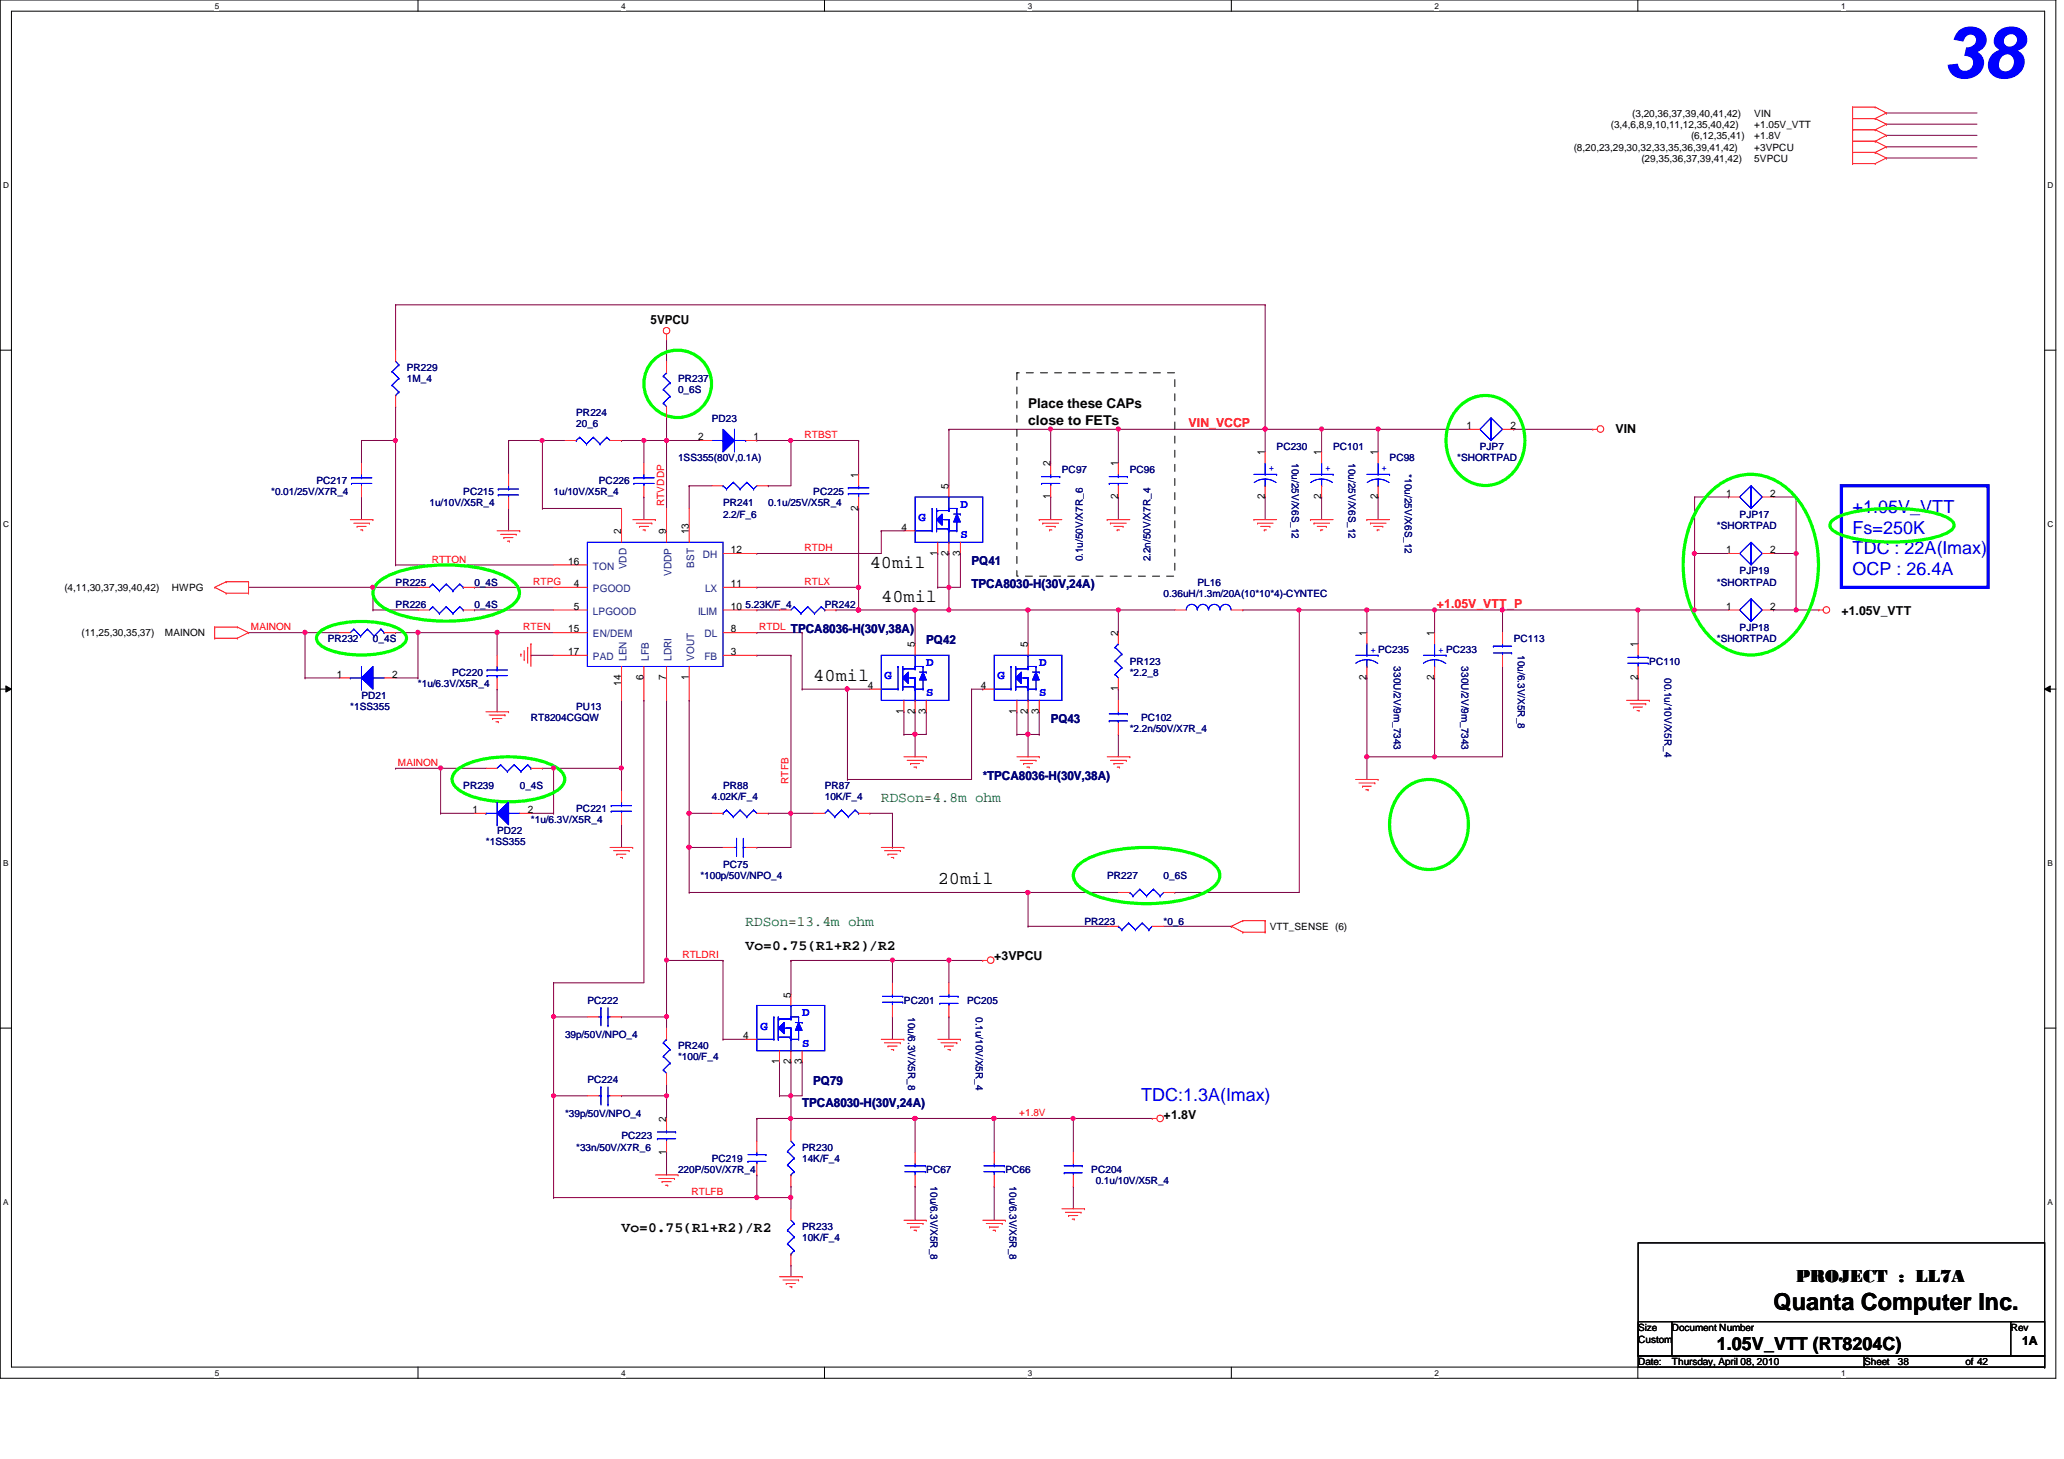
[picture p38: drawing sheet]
<svg xmlns="http://www.w3.org/2000/svg" width="297mm" height="210mm" viewBox="0 0 297 210" stroke-linecap="round" stroke-linejoin="round" font-family="sans-serif">
<defs><g id="words">
<text font-size="10.4" fill="#00f" x="279.6" y="11.2">38</text>
<text font-size="3.4" x="255.2" y="188.5">Quanta Computer Inc.</text>
<g font-size="2.6" fill="#00f">
<text x="266.6" y="73.8">+1.05V_VTT</text>
<text x="266.6" y="76.8">Fs=250K</text>
<text x="266.6" y="79.8">TDC : 22A(Imax)</text>
<text x="266.6" y="82.7">OCP : 26.4A</text>
<text x="164.2" y="158.4">TDC:1.3A(Imax)</text>
</g>
<g font-size="2.6">
<text x="125.2" y="81.7">40mil</text>
<text x="126.8" y="86.6">40mil</text>
<text x="117" y="98">40mil</text>
<text x="135" y="127.2">20mil</text>
<text x="258.5" y="184.4">PROJECT : LL7A</text>
<text x="247.1" y="194.2">1.05V_VTT (RT8204C)</text>
</g>
<g font-size="2.1" fill="#008000">
<text x="126.8" y="115.4">RDSon=4.8m ohm</text>
<text x="107.3" y="133.3">RDSon=13.4m ohm</text>
</g>
<g font-size="2.1">
<text x="107.3" y="136.6">Vo=0.75(R1+R2)/R2</text>
<text x="89.4" y="177.2">Vo=0.75(R1+R2)/R2</text>
</g>
<g font-size="1.9">
<text x="148" y="58.7">Place these CAPs</text>
<text x="148" y="61.1">close to FETs</text>
</g>
<g font-size="1.8">
<text x="93.6" y="46.7">5VPCU</text>
<text x="232.5" y="62.3">VIN</text>
<text x="265" y="88.4">+1.05V_VTT</text>
<text x="143.1" y="138.2">+3VPCU</text>
<text x="167.5" y="161">+1.8V</text>
<text x="291" y="193.5">1A</text>
</g>
<g font-size="1.8" fill="#f00">
<text x="171.1" y="61.4">VIN_VCCP</text>
<text x="206.8" y="87.4">+1.05V_VTT_P</text>
</g>
<g font-size="1.8" fill="#00f">
<text x="132.2" y="75">G</text>
<text x="138.2" y="73">D</text>
<text x="138.2" y="77.4">S</text>
<text x="133.3" y="95.8">D</text>
<text x="149.6" y="95.8">D</text>
<text x="127.3" y="97.7">G</text>
<text x="133.3" y="100.2">S</text>
<text x="143.5" y="97.7">G</text>
<text x="149.6" y="100.2">S</text>
<text x="109.4" y="148.1">G</text>
<text x="115.4" y="146.2">D</text>
<text x="115.4" y="150.6">S</text>
</g>
<g font-size="1.8" fill="#000080">
<text x="139.8" y="81.3">PQ41</text>
<text x="139.8" y="84.5">TPCA8030-H(30V,24A)</text>
<text x="113.8" y="91.1">TPCA8036-H(30V,38A)</text>
<text x="133.3" y="92.7">PQ42</text>
<text x="151.2" y="104.1">PQ43</text>
<text x="141.4" y="112.2">*TPCA8036-H(30V,38A)</text>
<text x="115.4" y="159.3">TPCA8030-H(30V,24A)</text>
<text x="117" y="156.1">PQ79</text>
</g>
<g font-size="1.5">
<text x="100.5" y="63.3">2</text>
<text x="108.5" y="63.3">1</text>
<text x="182" y="65.5" transform="rotate(-90 182 65.5)">1</text>
<text x="190.2" y="65.5" transform="rotate(-90 190.2 65.5)">1</text>
<text x="198.3" y="65.5" transform="rotate(-90 198.3 65.5)">1</text>
<text x="211" y="61.7">1</text>
<text x="217.4" y="61.7">2</text>
<text x="123.5" y="68.7" transform="rotate(-90 123.5 68.7)">1</text>
<text x="136.5" y="70.4" transform="rotate(-90 136.5 70.4)">5</text>
<text x="151.2" y="71.8" transform="rotate(-90 151.2 71.8)">1</text>
<text x="151.2" y="67.1" transform="rotate(-90 151.2 67.1)">2</text>
<text x="160.9" y="71.8" transform="rotate(-90 160.9 71.8)">2</text>
<text x="160.9" y="67.1" transform="rotate(-90 160.9 67.1)">1</text>
<text x="182" y="71.8" transform="rotate(-90 182 71.8)">2</text>
<text x="190.2" y="71.8" transform="rotate(-90 190.2 71.8)">2</text>
<text x="198.3" y="71.8" transform="rotate(-90 198.3 71.8)">2</text>
<text x="248.4" y="71.5">1</text>
<text x="254.8" y="71.5">2</text>
<text x="89.4" y="76.9" transform="rotate(-90 89.4 76.9)">2</text>
<text x="95.9" y="76.9" transform="rotate(-90 95.9 76.9)">9</text>
<text x="99.1" y="76.9" transform="rotate(-90 99.1 76.9)">13</text>
<text x="123.5" y="73.4" transform="rotate(-90 123.5 73.4)">2</text>
<text x="129.7" y="76.3">4</text>
<text x="81.8" y="81.2">16</text>
<text x="105.2" y="79.6">12</text>
<text x="134.9" y="80" transform="rotate(-90 134.9 80)">1</text>
<text x="136.5" y="80" transform="rotate(-90 136.5 80)">2</text>
<text x="138.2" y="80" transform="rotate(-90 138.2 80)">3</text>
<text x="248.4" y="79.6">1</text>
<text x="254.8" y="79.6">2</text>
<text x="82.6" y="84.5">4</text>
<text x="82.6" y="87.7">5</text>
<text x="105.2" y="87.7">10</text>
<text x="105.2" y="84.5">11</text>
<text x="248.4" y="87.7">1</text>
<text x="254.8" y="87.7">2</text>
<text x="81.8" y="91">15</text>
<text x="81.8" y="94.2">17</text>
<text x="105.2" y="94.2">3</text>
<text x="105.2" y="91">8</text>
<text x="131.7" y="93.1" transform="rotate(-90 131.7 93.1)">5</text>
<text x="147.9" y="93.1" transform="rotate(-90 147.9 93.1)">5</text>
<text x="160.9" y="91.5" transform="rotate(-90 160.9 91.5)">2</text>
<text x="196.7" y="91.5" transform="rotate(-90 196.7 91.5)">1</text>
<text x="206.4" y="91.5" transform="rotate(-90 206.4 91.5)">1</text>
<text x="235.7" y="93.1" transform="rotate(-90 235.7 93.1)">1</text>
<text x="48.5" y="97.5">1</text>
<text x="56.4" y="97.5">2</text>
<text x="89.4" y="98.6" transform="rotate(-90 89.4 98.6)">14</text>
<text x="92.6" y="97.8" transform="rotate(-90 92.6 97.8)">6</text>
<text x="95.9" y="97.8" transform="rotate(-90 95.9 97.8)">7</text>
<text x="99.1" y="97.8" transform="rotate(-90 99.1 97.8)">1</text>
<text x="124.9" y="99.1">4</text>
<text x="141.1" y="99.1">4</text>
<text x="160.9" y="99.5" transform="rotate(-90 160.9 99.5)">1</text>
<text x="196.7" y="97.8" transform="rotate(-90 196.7 97.8)">2</text>
<text x="206.4" y="97.8" transform="rotate(-90 206.4 97.8)">2</text>
<text x="235.7" y="97.8" transform="rotate(-90 235.7 97.8)">2</text>
<text x="130" y="102.7" transform="rotate(-90 130 102.7)">1</text>
<text x="131.7" y="102.7" transform="rotate(-90 131.7 102.7)">2</text>
<text x="133.3" y="102.7" transform="rotate(-90 133.3 102.7)">3</text>
<text x="146.3" y="102.7" transform="rotate(-90 146.3 102.7)">1</text>
<text x="147.9" y="102.7" transform="rotate(-90 147.9 102.7)">2</text>
<text x="149.5" y="102.7" transform="rotate(-90 149.5 102.7)">3</text>
<text x="68" y="117">1</text>
<text x="75.9" y="117">2</text>
<text x="113.8" y="143.5" transform="rotate(-90 113.8 143.5)">5</text>
<text x="107" y="149.5">4</text>
<text x="112.1" y="153.1" transform="rotate(-90 112.1 153.1)">1</text>
<text x="113.8" y="153.1" transform="rotate(-90 113.8 153.1)">2</text>
<text x="115.4" y="153.1" transform="rotate(-90 115.4 153.1)">3</text>
<text x="95.9" y="161.4" transform="rotate(-90 95.9 161.4)">2</text>
<text x="95.9" y="166.1" transform="rotate(-90 95.9 166.1)">1</text>
</g>
<g font-size="1.5" fill="#004080">
<text x="85.3" y="82">TON</text>
<text x="90.2" y="81.9" transform="rotate(-90 90.2 81.9)">VDD</text>
<text x="96.6" y="82.9" transform="rotate(-90 96.6 82.9)">VDDP</text>
<text x="99.9" y="81.7" transform="rotate(-90 99.9 81.7)">BST</text>
<text x="101.1" y="80.3">DH</text>
<text x="85.3" y="85.2">PGOOD</text>
<text x="85.3" y="88.4">LPGOOD</text>
<text x="100.5" y="88.4">ILIM</text>
<text x="101.5" y="85.2">LX</text>
<text x="85.3" y="91.7">EN/DEM</text>
<text x="85.3" y="95">PAD</text>
<text x="90.2" y="95.1" transform="rotate(-90 90.2 95.1)">LEN</text>
<text x="93.4" y="95.1" transform="rotate(-90 93.4 95.1)">LFB</text>
<text x="96.6" y="95.1" transform="rotate(-90 96.6 95.1)">LDRI</text>
<text x="99.9" y="95.1" transform="rotate(-90 99.9 95.1)">VOUT</text>
<text x="101.4" y="95">FB</text>
<text x="101.4" y="91.7">DL</text>
</g>
<g font-size="1.4">
<text x="234.9" y="16.8">(3,20,36,37,39,40,41,42)</text>
<text x="252.5" y="16.8">VIN</text>
<text x="226.5" y="21.7">(8,20,23,29,30,32,33,35,36,39,41,42)</text>
<text x="231.8" y="18.4">(3,4,6,8,9,10,11,12,35,40,42)</text>
<text x="236.2" y="23.3">(29,35,36,37,39,41,42)</text>
<text x="243.4" y="20">(6,12,35,41)</text>
<text x="252.5" y="18.4">+1.05V_VTT</text>
<text x="252.5" y="20">+1.8V</text>
<text x="252.5" y="21.7">+3VPCU</text>
<text x="252.5" y="23.3">5VPCU</text>
<text x="9.3" y="85">(4,11,30,37,39,40,42)</text>
<text x="24.7" y="85">HWPG</text>
<text x="11.7" y="91.6">(11,25,30,35,37)</text>
<text x="23.7" y="91.6">MAINON</text>
<text x="182.7" y="133.8">VTT_SENSE (6)</text>
<text x="235.8" y="191.5">Size</text>
<text x="240.6" y="191.5">Document Number</text>
<text x="289.4" y="191.5">Rev</text>
<text x="235.8" y="193.2">Custom</text>
<text x="235.8" y="196.4">Date:</text>
<text x="240.6" y="196.4">Thursday, April 08, 2010</text>
<text x="268.3" y="196.4">Sheet</text>
<text x="273.1" y="196.4">38</text>
<text x="282.9" y="196.4">of 42</text>
</g>
<g font-size="1.4" fill="#000080">
<text x="58.5" y="53.3">PR229</text>
<text x="58.5" y="55">1M_4</text>
<text x="82.9" y="59.9">PR224</text>
<text x="97.6" y="55">PR237</text>
<text x="97.6" y="56.6">0_6S</text>
<text x="82.9" y="61.5">20_6</text>
<text x="102.4" y="60.7">PD23</text>
<text x="183.7" y="64.7">PC230</text>
<text x="191.9" y="64.7">PC101</text>
<text x="213" y="64.7">PJP7</text>
<text x="39" y="71.2">*0.01/25V/X7R_4</text>
<text x="45.5" y="69.6">PC217</text>
<text x="66.7" y="71.2">PC215</text>
<text x="79.7" y="71.2">1u/10V/X5R_4</text>
<text x="86.2" y="69.6">PC226</text>
<text x="97.6" y="66.4">1SS355(80V,0.1A)</text>
<text x="117" y="71.2">PC225</text>
<text x="152.8" y="68">PC97</text>
<text x="162.6" y="68">PC96</text>
<text x="185.9" y="66.6" transform="rotate(90 185.9 66.6)">10u/25V/X6S_12</text>
<text x="194.1" y="66.6" transform="rotate(90 194.1 66.6)">10u/25V/X6S_12</text>
<text x="200" y="66.4">PC98</text>
<text x="202.2" y="68.2" transform="rotate(90 202.2 68.2)">*10u/25V/X6S_12</text>
<text x="209.7" y="66.4">*SHORTPAD</text>
<text x="61.8" y="72.9">1u/10V/X5R_4</text>
<text x="104.1" y="72.9">PR241</text>
<text x="104.1" y="74.5">2.2/F_6</text>
<text x="110.6" y="72.9">0.1u/25V/X5R_4</text>
<text x="247.1" y="76.1">*SHORTPAD</text>
<text x="250.4" y="74.5">PJP17</text>
<text x="155.8" y="80.8" transform="rotate(-90 155.8 80.8)">0.1u/50V/X7R_6</text>
<text x="165.6" y="80.8" transform="rotate(-90 165.6 80.8)">2.2n/50V/X7R_4</text>
<text x="250.4" y="82.6">PJP19</text>
<text x="56.9" y="84.2">PR225</text>
<text x="56.9" y="87.5">PR226</text>
<text x="68.3" y="84.2">0_4S</text>
<text x="68.3" y="87.5">0_4S</text>
<text x="107.3" y="87.5">5.23K/F_4</text>
<text x="118.7" y="87.5">PR242</text>
<text x="167.5" y="85.9">0.36uH/1.3m/20A(10*10*4)-CYNTEC</text>
<text x="172.3" y="84.2">PL16</text>
<text x="247.1" y="84.2">*SHORTPAD</text>
<text x="47.2" y="92.4">PR232</text>
<text x="53.7" y="92.4">0_4S</text>
<text x="162.6" y="95.6">PR123</text>
<text x="200.6" y="95.9" transform="rotate(90 200.6 95.9)">330U/2V/9m_7343</text>
<text x="210.3" y="95.9" transform="rotate(90 210.3 95.9)">330U/2V/9m_7343</text>
<text x="217.8" y="92.4">PC113</text>
<text x="218.4" y="94.3" transform="rotate(90 218.4 94.3)">10u/6.3V/X5R_8</text>
<text x="237.4" y="95.6">PC110</text>
<text x="247.1" y="92.4">*SHORTPAD</text>
<text x="250.4" y="90.8">PJP18</text>
<text x="52" y="100.5">PD21</text>
<text x="60.2" y="98.9">*1u/6.3V/X5R_4</text>
<text x="65.1" y="97.2">PC220</text>
<text x="162.6" y="97.2">*2.2_8</text>
<text x="239.6" y="97.5" transform="rotate(90 239.6 97.5)">00.1u/10V/X5R_4</text>
<text x="50.4" y="102.1">*1SS355</text>
<text x="76.4" y="103.8">RT8204CGQW</text>
<text x="82.9" y="102.1">PU13</text>
<text x="162.6" y="105.4">*2.2n/50V/X7R_4</text>
<text x="164.2" y="103.8">PC102</text>
<text x="66.7" y="113.5">PR239</text>
<text x="74.8" y="113.5">0_4S</text>
<text x="104.1" y="113.5">PR88</text>
<text x="118.7" y="113.5">PR87</text>
<text x="76.4" y="118.4">*1u/6.3V/X5R_4</text>
<text x="82.9" y="116.8">PC221</text>
<text x="102.4" y="115.1">4.02K/F_4</text>
<text x="118.7" y="115.1">10K/F_4</text>
<text x="69.9" y="121.6">*1SS355</text>
<text x="71.5" y="120">PD22</text>
<text x="104.1" y="124.9">PC75</text>
<text x="100.8" y="126.5">*100p/50V/NPO_4</text>
<text x="159.3" y="126.5">PR227</text>
<text x="167.5" y="126.5">0_6S</text>
<text x="156.1" y="133">PR223</text>
<text x="167.5" y="133">*0_6</text>
<text x="81.3" y="149.3">39p/50V/NPO_4</text>
<text x="84.5" y="144.4">PC222</text>
<text x="130.1" y="144.4">PC201</text>
<text x="130.7" y="146.3" transform="rotate(90 130.7 146.3)">10u/6.3V/X5R_8</text>
<text x="139.2" y="144.4">PC205</text>
<text x="140.4" y="146.3" transform="rotate(90 140.4 146.3)">0.1u/10V/X5R_4</text>
<text x="84.5" y="155.8">PC224</text>
<text x="97.6" y="150.9">PR240</text>
<text x="97.6" y="152.5">*100/F_4</text>
<text x="81.3" y="160.7">*39p/50V/NPO_4</text>
<text x="82.9" y="165.5">*33n/50V/X7R_6</text>
<text x="89.4" y="163.9">PC223</text>
<text x="102.4" y="167.1">PC219</text>
<text x="115.4" y="165.5">PR230</text>
<text x="115.4" y="167.1">14K/F_4</text>
<text x="97.6" y="168.8">220P/50V/X7R_4</text>
<text x="133.3" y="168.8">PC67</text>
<text x="133.9" y="170.7" transform="rotate(90 133.9 170.7)">10u/6.3V/X5R_8</text>
<text x="144.7" y="168.8">PC66</text>
<text x="145.3" y="170.7" transform="rotate(90 145.3 170.7)">10u/6.3V/X5R_8</text>
<text x="157.1" y="168.8">PC204</text>
<text x="157.7" y="170.4">0.1u/10V/X5R_4</text>
<text x="115.4" y="176.9">PR233</text>
<text x="115.4" y="178.5">10K/F_4</text>
</g>
<g font-size="1.4" fill="#f00">
<text x="115.8" y="63">RTBST</text>
<text x="95.6" y="72.8" transform="rotate(-90 95.6 72.8)">RTVDDP</text>
<text x="62.1" y="80.9">RTTON</text>
<text x="115.8" y="79.3">RTDH</text>
<text x="76.7" y="84.2">RTPG</text>
<text x="115.8" y="84.2">RTLX</text>
<text x="36.1" y="90.7">MAINON</text>
<text x="75.3" y="90.7">RTEN</text>
<text x="109.3" y="90.7">RTDL</text>
<text x="57.3" y="110.2">MAINON</text>
<text x="113.5" y="112.8" transform="rotate(-90 113.5 112.8)">RTFB</text>
<text x="98.2" y="137.8">RTLDRI</text>
<text x="146.7" y="160.6">+1.8V</text>
<text x="99.5" y="172">RTLFB</text>
</g>
<g font-size="1.4" fill="#00f">
<text x="182.6" y="67.8">+</text>
<text x="190.7" y="67.8">+</text>
<text x="198.8" y="67.8">+</text>
<text x="197.2" y="94">+ PC235</text>
<text x="207" y="94">+ PC233</text>
</g>
<g font-size="1.2">
<text x="30.9" y="1.2">5</text>
<text x="89.4" y="1.2">4</text>
<text x="147.9" y="1.2">3</text>
<text x="206.5" y="1.2">2</text>
<text x="265" y="1.2">1</text>
<text x=".5" y="27.1">D</text>
<text x="294.7" y="27.1">D</text>
<text x=".5" y="75.8">C</text>
<text x="294.7" y="75.8">C</text>
<text x=".5" y="124.6">B</text>
<text x="294.7" y="124.6">B</text>
<text x=".5" y="173.4">A</text>
<text x="294.7" y="173.4">A</text>
<text x="30.9" y="197.9">5</text>
<text x="89.4" y="197.9">4</text>
<text x="147.9" y="197.9">3</text>
<text x="206.5" y="197.9">2</text>
<text x="265" y="197.9">1</text>
</g>
</g></defs>
<path d="M0 0h295.9v198.3h-295.9zM1.6 1.6h292.7v195.1h-292.7z" fill="none" stroke="#000" stroke-width=".14"/>
<g fill="#fff">
<path d="M30.9 .2h.6v1.3h-.6z"/>
<path d="M30.9 196.8h.6v1.4h-.6z"/>
</g>
<path d="M60.2 0v1.6M60.2 196.7v1.6" fill="none" stroke="#000" stroke-width=".14"/>
<g fill="#fff">
<path d="M89.4 .2h.6v1.3h-.6z"/>
<path d="M89.4 196.8h.6v1.4h-.6z"/>
</g>
<path d="M118.7 0v1.6M118.7 196.7v1.6" fill="none" stroke="#000" stroke-width=".14"/>
<g fill="#fff">
<path d="M147.9 .2h.6v1.3h-.6z"/>
<path d="M147.9 196.8h.6v1.4h-.6z"/>
</g>
<path d="M177.2 0v1.6M177.2 196.7v1.6" fill="none" stroke="#000" stroke-width=".14"/>
<g fill="#fff">
<path d="M206.5 .2h.5v1.3h-.5z"/>
<path d="M206.5 196.8h.5v1.4h-.5z"/>
</g>
<path d="M235.7 0v1.6M235.7 196.7v1.6" fill="none" stroke="#000" stroke-width=".14"/>
<g fill="#fff">
<path d="M265 .2h.6v1.3h-.6z"/>
<path d="M265 196.8h.6v1.4h-.6z"/>
<path d="M.5 26h.8v1.3h-.8z"/>
<path d="M294.7 26h.8v1.3h-.8z"/>
<path d="M.5 74.8h.8v1.3h-.8z"/>
<path d="M294.7 74.8h.8v1.3h-.8z"/>
</g>
<path d="M0 50.4h1.6M294.3 50.4h1.6" fill="none" stroke="#000" stroke-width=".14"/>
<g fill="#fff">
<path d="M.5 123.5h.7v1.3h-.7z"/>
<path d="M294.7 123.5h.7v1.3h-.7z"/>
</g>
<path d="M0 99.1h1.6M.8 98.7l.8 .4-.8 .5zM294.3 99.1l.8-.4v.9zM294.3 99.1h1.6" fill="none" stroke="#000" stroke-width=".14"/>
<path d="M.8 98.7l.8 .4-.8 .5zM294.3 99.1l.8-.4v.9z" fill="#000"/>
<g fill="#fff">
<path d="M.5 172.3h.7v1.3h-.7z"/>
<path d="M294.7 172.3h.7v1.3h-.7z"/>
</g>
<path d="M0 147.9h1.6M294.3 147.9h1.6" fill="none" stroke="#000" stroke-width=".14"/>
<g fill="none" stroke="#800040" stroke-width=".14">
<path d="M89.4 63.4h.1M89.4 63.4h3.3M136.6 79.6h.1M136.6 79.6v4.9h-1.6M190.2 61.8h.1M190.2 61.8v3.2M113.8 94.3h.1M113.8 94.3v22.7M135 84.5h.1M99.2 117v4.9M125.2 117h.1M125.2 117h3.2"/>
<path d="M131.7 102.4h.1M131.7 102.4v3.3M99.2 121.9h.1"/>
</g>
<circle cx="99.2" cy="117" r=".31" fill="#f0f"/>
<circle cx="99.2" cy="117" r=".31" fill="none" stroke="#f0f" stroke-width=".14"/>
<circle cx="99.2" cy="121.9" r=".31" fill="#f0f"/>
<circle cx="99.2" cy="121.9" r=".31" fill="none" stroke="#f0f" stroke-width=".14"/>
<g fill="none" stroke="#800040" stroke-width=".14">
<path d="M182.1 43.9h.1M182.1 43.9v17.9M73.2 73.2h.1M73.2 73.2v3.2M123.6 63.4h.1M123.6 73.2h.1M123.6 63.4v4.8M123.6 73.2v14.6M76.4 94.3h.1M76.4 94.3h3.3M108.9 84.5h.1M108.9 84.5h14.7"/>
<path d="M123.6 84.5h.1M128.4 117v4.9M128.4 121.9h.1"/>
</g>
<circle cx="123.6" cy="87.8" r=".31" fill="#f0f"/>
<circle cx="123.6" cy="87.8" r=".31" fill="none" stroke="#f0f" stroke-width=".14"/>
<circle cx="123.6" cy="84.5" r=".31" fill="#f0f"/>
<circle cx="123.6" cy="84.5" r=".31" fill="none" stroke="#f0f" stroke-width=".14"/>
<g fill="none" stroke="#800040" stroke-width=".14">
<path d="M56.9 58.5h.1M56.9 58.5v4.9h-4.9M52 63.4h.1M52 71.5h.1M52 63.4v3.2M52 71.5v3.3M73.2 63.4h.1M73.2 63.4h8.1M73.2 63.4v4.8M78.1 63.4h.1M78.1 73.2h.1M78.1 73.2h11.3"/>
<path d="M92.7 71.5h.1M92.7 63.4h.1M92.7 63.4h3.2M92.7 71.5v3.3M136.6 61.8h.1M136.6 61.8v8.1M108.9 91h.1M108.9 87.8h.1M108.9 91h6.5M108.9 87.8h3.3M115.4 91h.1M115.4 91v8.1"/>
<path d="M120.3 87.8h.1M120.3 87.8h3.3M160.9 87.8h.1M160.9 87.8v3.2"/>
</g>
<circle cx="92.7" cy="63.4" r=".3" fill="#f0f"/>
<circle cx="92.7" cy="63.4" r=".3" fill="none" stroke="#f0f" stroke-width=".14"/>
<path d="M71.5 99.1h.1M71.5 91h.1M71.5 91v3.3M71.5 99.1v3.3M71.5 91h8.2M131.7 87.8h.1M131.7 87.8v4.8" fill="none" stroke="#800040" stroke-width=".14"/>
<circle cx="71.5" cy="91" r=".31" fill="#f0f"/>
<circle cx="71.5" cy="91" r=".31" fill="none" stroke="#f0f" stroke-width=".14"/>
<path d="M131.7 105.7h.1M131.7 105.7v3.2" fill="none" stroke="#800040" stroke-width=".14"/>
<circle cx="131.7" cy="105.6" r=".31" fill="#f0f"/>
<circle cx="131.7" cy="105.6" r=".31" fill="none" stroke="#f0f" stroke-width=".14"/>
<path d="M108.9 94.3h.1M108.9 94.3h4.9M235.8 87.8h.1M235.8 87.8v4.8M130.1 102.4h.1M130.1 102.4v3.3M133.3 102.4h.1M133.3 102.4v3.3" fill="none" stroke="#800040" stroke-width=".14"/>
<circle cx="235.7" cy="87.8" r=".3" fill="#f0f"/>
<circle cx="235.7" cy="87.8" r=".3" fill="none" stroke="#f0f" stroke-width=".14"/>
<path d="M235.8 97.5h.1M235.8 97.5v3.3M196.7 108.9h.1M196.7 108.9v3.2" fill="none" stroke="#800040" stroke-width=".14"/>
<circle cx="196.7" cy="108.9" r=".31" fill="#f0f"/>
<circle cx="196.7" cy="108.9" r=".31" fill="none" stroke="#f0f" stroke-width=".14"/>
<path d="M151.2 61.8h.1M151.2 61.8h9.7M160.9 61.8h.1M160.9 61.8v4.8M190.2 71.5h.1M190.2 71.5v3.3M196.7 87.8h.1M196.7 87.8v3.2" fill="none" stroke="#800040" stroke-width=".14"/>
<circle cx="151.2" cy="61.7" r=".3" fill="#f0f"/>
<circle cx="151.2" cy="61.7" r=".3" fill="none" stroke="#f0f" stroke-width=".14"/>
<path d="M136.6 61.8h.1M136.6 61.8h14.6M151.2 61.8h.1M151.2 71.5h.1M151.2 61.8v4.8M151.2 71.5v3.3M160.9 71.5h.1M160.9 61.8h.1M160.9 71.5v3.3M160.9 61.8h21.2M182.1 71.5h.1M182.1 71.5v3.3" fill="none" stroke="#800040" stroke-width=".14"/>
<circle cx="182.1" cy="61.7" r=".3" fill="#f0f"/>
<circle cx="182.1" cy="61.7" r=".3" fill="none" stroke="#f0f" stroke-width=".14"/>
<circle cx="160.9" cy="61.7" r=".3" fill="#f0f"/>
<circle cx="160.9" cy="61.7" r=".3" fill="none" stroke="#f0f" stroke-width=".14"/>
<path d="M182.1 61.8h.1M182.1 61.8v3.2M123.6 87.8h.1M123.6 87.8h8.1" fill="none" stroke="#800040" stroke-width=".14"/>
<circle cx="131.7" cy="87.8" r=".31" fill="#f0f"/>
<circle cx="131.7" cy="87.8" r=".31" fill="none" stroke="#f0f" stroke-width=".14"/>
<circle cx="123.6" cy="87.8" r=".31" fill="#f0f"/>
<circle cx="123.6" cy="87.8" r=".31" fill="none" stroke="#f0f" stroke-width=".14"/>
<path d="M178.9 87.8h.1M178.9 87.8h8.1M206.5 97.5h.1M206.5 97.5v11.4M99.2 117h.1M99.2 117h3.2" fill="none" stroke="#800040" stroke-width=".14"/>
<circle cx="206.5" cy="108.9" r=".3" fill="#f0f"/>
<circle cx="206.5" cy="108.9" r=".3" fill="none" stroke="#f0f" stroke-width=".14"/>
<path d="M196.7 97.5h.1M196.7 87.8h.1M196.7 97.5v11.4M196.7 87.8h9.8M206.5 87.8h.1M206.5 87.8v3.2M196.7 108.9h.1M196.7 108.9h9.8" fill="none" stroke="#800040" stroke-width=".14"/>
<circle cx="196.7" cy="87.8" r=".31" fill="#f0f"/>
<circle cx="196.7" cy="87.8" r=".31" fill="none" stroke="#f0f" stroke-width=".14"/>
<path d="M135 79.6h.1M135 79.6v4.9M136.6 84.5h.1M136.6 84.5h1.6M136.6 84.5v3.3M160.9 99.1h.1M160.9 99.1v1.7M187 87.8h.1M187 87.8h9.7M160.9 105.7h.1M160.9 105.7v3.2" fill="none" stroke="#800040" stroke-width=".14"/>
<circle cx="136.6" cy="84.5" r=".3" fill="#f0f"/>
<circle cx="136.6" cy="84.5" r=".3" fill="none" stroke="#f0f" stroke-width=".14"/>
<path d="M92.7 63.4h.1M92.7 63.4v3.2M95.9 63.4h.1M95.9 63.4v9.8M138.2 79.6h.1M138.2 79.6v4.9" fill="none" stroke="#800040" stroke-width=".14"/>
<circle cx="95.9" cy="63.4" r=".3" fill="#f0f"/>
<circle cx="95.9" cy="63.4" r=".3" fill="none" stroke="#f0f" stroke-width=".14"/>
<path d="M56.9 43.9h.1M56.9 43.9h125.2M78.1 63.4h.1M78.1 63.4v9.8M99.2 69.9h.1M99.2 69.9v3.3M99.2 100.8h.1M99.2 100.8v16.2" fill="none" stroke="#800040" stroke-width=".14"/>
<circle cx="78" cy="63.4" r=".3" fill="#f0f"/>
<circle cx="78" cy="63.4" r=".3" fill="none" stroke="#f0f" stroke-width=".14"/>
<path d="M99.2 69.9h.1M99.2 69.9h3.2M108.9 79.6h.1M108.9 79.6h17.9M110.6 69.9h.1M113.8 63.4h.1M113.8 63.4v6.5h-3.2" fill="none" stroke="#800040" stroke-width=".14"/>
<circle cx="113.8" cy="63.4" r=".3" fill="#f0f"/>
<circle cx="113.8" cy="63.4" r=".3" fill="none" stroke="#f0f" stroke-width=".14"/>
<path d="M108.9 63.4h.1M108.9 63.4h14.7M113.8 63.4h.1M113.8 117h.1M113.8 117h3.2" fill="none" stroke="#800040" stroke-width=".14"/>
<circle cx="113.8" cy="117" r=".3" fill="#f0f"/>
<circle cx="113.8" cy="117" r=".3" fill="none" stroke="#f0f" stroke-width=".14"/>
<path d="M56.9 63.4h.1M56.9 63.4v17.9M56.9 81.3h.1M56.9 81.3h22.8M110.6 117h.1M110.6 117h3.2M99.2 121.9h.1M99.2 121.9h4.9" fill="none" stroke="#800040" stroke-width=".14"/>
<circle cx="56.9" cy="63.4" r=".3" fill="#f0f"/>
<circle cx="56.9" cy="63.4" r=".3" fill="none" stroke="#f0f" stroke-width=".14"/>
<path d="M56.9 43.9h.1M56.9 43.9v6.5M95.9 60.1h.1M95.9 63.4h.1M95.9 60.1v3.3M95.9 63.4h4.9M126.8 76.4h.1M126.8 76.4h3.3M126.8 76.4v3.2" fill="none" stroke="#800040" stroke-width=".14"/>
<circle cx="95.9" cy="63.4" r=".3" fill="#f0f"/>
<circle cx="95.9" cy="63.4" r=".3" fill="none" stroke="#f0f" stroke-width=".14"/>
<path d="M148 87.8h.1M148 87.8h12.9M99.2 121.9h.1M99.2 121.9v6.5" fill="none" stroke="#800040" stroke-width=".14"/>
<circle cx="147.9" cy="87.8" r=".31" fill="#f0f"/>
<circle cx="147.9" cy="87.8" r=".31" fill="none" stroke="#f0f" stroke-width=".14"/>
<path d="M182.1 61.8h.1M182.1 61.8h8.1" fill="none" stroke="#800040" stroke-width=".14"/>
<circle cx="182.1" cy="61.7" r=".3" fill="#f0f"/>
<circle cx="182.1" cy="61.7" r=".3" fill="none" stroke="#f0f" stroke-width=".14"/>
<path d="M187 87.8h.1M187 87.8v40.6" fill="none" stroke="#800040" stroke-width=".14"/>
<circle cx="186.9" cy="87.8" r=".3" fill="#f0f"/>
<circle cx="186.9" cy="87.8" r=".3" fill="none" stroke="#f0f" stroke-width=".14"/>
<path d="M122 99.1h.1M122 99.1h3.2M131.7 87.8h.1M131.7 87.8h16.3M136.6 87.8h.1M148 87.8h.1M148 87.8v4.8M130.1 105.7h.1M130.1 105.7h3.2M131.7 105.7h.1" fill="none" stroke="#800040" stroke-width=".14"/>
<circle cx="136.6" cy="87.8" r=".3" fill="#f0f"/>
<circle cx="136.6" cy="87.8" r=".3" fill="none" stroke="#f0f" stroke-width=".14"/>
<path d="M146.3 105.7h.1M146.3 105.7h1.7M148 105.7h.1M148 105.7v3.2" fill="none" stroke="#800040" stroke-width=".14"/>
<circle cx="147.9" cy="105.6" r=".31" fill="#f0f"/>
<circle cx="147.9" cy="105.6" r=".31" fill="none" stroke="#f0f" stroke-width=".14"/>
<path d="M122 99.1h.1M122 99.1v13M146.3 102.4h.1M146.3 102.4v3.3M148 105.7h.1M148 102.4v3.3M148 105.7h1.6M149.6 105.7h.1M149.6 102.4h.1M149.6 102.4v3.3" fill="none" stroke="#800040" stroke-width=".14"/>
<circle cx="121.9" cy="99.1" r=".31" fill="#f0f"/>
<circle cx="121.9" cy="99.1" r=".31" fill="none" stroke="#f0f" stroke-width=".14"/>
<g fill="none" stroke="#800040" stroke-width=".14">
<path d="M68.3 87.8h.1M68.3 87.8h11.4M139.8 99.1h.1M139.8 99.1v13h-17.8M139.8 99.1h1.6M141.4 99.1h.1M89.4 118.7h.1M89.4 100.8h.1M89.4 100.8v9.7M89.4 118.7v3.2M113.8 117h.1M113.8 117v4.9h-4.9"/>
<path d="M122 112.1h.1M108.9 121.9h.1M136.6 138.2h.1M136.6 138.2h4.8M113.8 170.7h.1M113.8 170.7v1.6M143.1 160.9h.1M143.1 160.9h11.4"/>
</g>
<circle cx="143" cy="160.9" r=".3" fill="#f0f"/>
<circle cx="143" cy="160.9" r=".3" fill="none" stroke="#f0f" stroke-width=".14"/>
<path d="M95.9 156h.1M95.9 156v1.6M112.2 157.6h.1M113.8 152.8h.1M113.8 152.8v4.8h-1.6M154.5 160.9h.1M154.5 160.9h11.3" fill="none" stroke="#800040" stroke-width=".14"/>
<circle cx="154.4" cy="160.9" r=".3" fill="#f0f"/>
<circle cx="154.4" cy="160.9" r=".3" fill="none" stroke="#f0f" stroke-width=".14"/>
<path d="M113.8 160.9h.1M113.8 160.9h17.9" fill="none" stroke="#800040" stroke-width=".14"/>
<circle cx="131.7" cy="160.9" r=".31" fill="#f0f"/>
<circle cx="131.7" cy="160.9" r=".31" fill="none" stroke="#f0f" stroke-width=".14"/>
<circle cx="113.8" cy="160.9" r=".3" fill="#f0f"/>
<circle cx="113.8" cy="160.9" r=".3" fill="none" stroke="#f0f" stroke-width=".14"/>
<path d="M104.1 138.2h.1M104.1 138.2v11.3M113.8 157.6h.1M113.8 157.6h1.6M95.9 165.8h.1M95.9 165.8v3.2" fill="none" stroke="#800040" stroke-width=".14"/>
<circle cx="113.8" cy="157.6" r=".3" fill="#f0f"/>
<circle cx="113.8" cy="157.6" r=".3" fill="none" stroke="#f0f" stroke-width=".14"/>
<path d="M92.7 100.8h.1M92.7 100.8v40.6h-13M113.8 138.2h.1M113.8 138.2v4.8M79.7 141.4h.1M79.7 141.4v4.9M95.9 146.3h.1M95.9 146.3v1.6M112.2 152.8h.1M112.2 152.8v4.8" fill="none" stroke="#800040" stroke-width=".14"/>
<circle cx="95.9" cy="146.3" r=".3" fill="#f0f"/>
<circle cx="95.9" cy="146.3" r=".3" fill="none" stroke="#f0f" stroke-width=".14"/>
<g fill="none" stroke="#800040" stroke-width=".14">
<path d="M128.4 138.2h.1M128.4 138.2h8.2M79.7 157.6h.1M79.7 146.3h.1M79.7 157.6h4.8M79.7 146.3h4.8M89.4 157.6h.1M89.4 146.3h.1M89.4 157.6h6.5M89.4 146.3h6.5M104.1 149.5h.1M104.1 149.5h3.2"/>
<path d="M115.4 152.8h.1M115.4 152.8v4.8M128.4 146.3h.1M128.4 146.3v3.2M136.6 146.3h.1M136.6 146.3v3.2M79.7 172.3h.1M79.7 172.3h29.2M108.9 160.9h.1M108.9 160.9v3.3"/>
</g>
<circle cx="136.6" cy="138.1" r=".3" fill="#f0f"/>
<circle cx="136.6" cy="138.1" r=".3" fill="none" stroke="#f0f" stroke-width=".14"/>
<path d="M128.4 138.2h.1M128.4 138.2v3.2M136.6 138.2h.1M136.6 138.2v3.2M108.9 172.3h.1M108.9 172.3h4.9" fill="none" stroke="#800040" stroke-width=".14"/>
<circle cx="108.9" cy="172.3" r=".31" fill="#f0f"/>
<circle cx="108.9" cy="172.3" r=".31" fill="none" stroke="#f0f" stroke-width=".14"/>
<g fill="none" stroke="#800040" stroke-width=".14">
<path d="M108.9 169h.1M108.9 160.9h.1M108.9 169v3.3M108.9 160.9h4.9M113.8 160.9h.1M113.8 172.3h.1M113.8 160.9v1.7M113.8 172.3v1.6M131.7 170.7h.1M131.7 170.7v4.9M143.1 170.7h.1M143.1 170.7v4.9"/>
<path d="M154.5 170.7h.1M154.5 170.7v3.2"/>
</g>
<circle cx="113.8" cy="172.3" r=".31" fill="#f0f"/>
<circle cx="113.8" cy="172.3" r=".31" fill="none" stroke="#f0f" stroke-width=".14"/>
<path d="M131.7 160.9h.1M131.7 160.9h11.4" fill="none" stroke="#800040" stroke-width=".14"/>
<circle cx="143" cy="160.9" r=".3" fill="#f0f"/>
<circle cx="143" cy="160.9" r=".3" fill="none" stroke="#f0f" stroke-width=".14"/>
<circle cx="131.7" cy="160.9" r=".31" fill="#f0f"/>
<circle cx="131.7" cy="160.9" r=".31" fill="none" stroke="#f0f" stroke-width=".14"/>
<path d="M95.9 100.8h.1M95.9 100.8v37.4M113.8 138.2h.1M113.8 138.2h14.6" fill="none" stroke="#800040" stroke-width=".14"/>
<circle cx="128.4" cy="138.1" r=".3" fill="#f0f"/>
<circle cx="128.4" cy="138.1" r=".3" fill="none" stroke="#f0f" stroke-width=".14"/>
<path d="M89.4 110.5h.1M89.4 110.5v3.3M95.9 138.2h.1M95.9 138.2h8.2M113.8 182h.1M113.8 182v1.7" fill="none" stroke="#800040" stroke-width=".14"/>
<circle cx="89.4" cy="110.5" r=".3" fill="#f0f"/>
<circle cx="89.4" cy="110.5" r=".3" fill="none" stroke="#f0f" stroke-width=".14"/>
<path d="M95.9 138.2h.1M95.9 138.2v8.1M143.1 160.9h.1M143.1 160.9v4.9" fill="none" stroke="#800040" stroke-width=".14"/>
<circle cx="95.9" cy="138.1" r=".3" fill="#f0f"/>
<circle cx="95.9" cy="138.1" r=".3" fill="none" stroke="#f0f" stroke-width=".14"/>
<path d="M79.7 146.3h.1M79.7 146.3v11.3" fill="none" stroke="#800040" stroke-width=".14"/>
<circle cx="79.7" cy="146.3" r=".3" fill="#f0f"/>
<circle cx="79.7" cy="146.3" r=".3" fill="none" stroke="#f0f" stroke-width=".14"/>
<path d="M95.9 157.6h.1M95.9 157.6v3.3M154.5 160.9h.1M154.5 160.9v4.9" fill="none" stroke="#800040" stroke-width=".14"/>
<circle cx="95.9" cy="157.6" r=".3" fill="#f0f"/>
<circle cx="95.9" cy="157.6" r=".3" fill="none" stroke="#f0f" stroke-width=".14"/>
<path d="M79.7 157.6h.1M79.7 157.6v14.7M113.8 157.6h.1M113.8 157.6v3.3M131.7 160.9h.1M131.7 160.9v4.9" fill="none" stroke="#800040" stroke-width=".14"/>
<circle cx="79.7" cy="157.6" r=".3" fill="#f0f"/>
<circle cx="79.7" cy="157.6" r=".3" fill="none" stroke="#f0f" stroke-width=".14"/>
<g fill="none" stroke="#800040" stroke-width=".14">
<path d="M190.2 61.8h.1M190.2 61.8h8.1M198.3 71.5h.1M198.3 61.8h.1M198.3 61.8v3.2M198.3 71.5v3.3M68.3 84.5h.1M68.3 84.5h11.4M99.2 128.4h.1M99.2 128.4h48.8M148 133.3h.1M148 128.4h.1"/>
<path d="M148 133.3h11.3M148 128.4v4.9M167.5 133.3h9.7M177.2 133.3h.1"/>
</g>
<circle cx="190.2" cy="61.7" r=".3" fill="#f0f"/>
<circle cx="190.2" cy="61.7" r=".3" fill="none" stroke="#f0f" stroke-width=".14"/>
<path d="M206.5 87.8h.1M206.5 87.8h9.7M216.2 87.8h.1M216.2 87.8v3.2" fill="none" stroke="#800040" stroke-width=".14"/>
<circle cx="206.5" cy="87.8" r=".3" fill="#f0f"/>
<circle cx="206.5" cy="87.8" r=".3" fill="none" stroke="#f0f" stroke-width=".14"/>
<path d="M216.2 87.8h.1M216.2 87.8h19.6" fill="none" stroke="#800040" stroke-width=".14"/>
<circle cx="216.2" cy="87.8" r=".3" fill="#f0f"/>
<circle cx="216.2" cy="87.8" r=".3" fill="none" stroke="#f0f" stroke-width=".14"/>
<path d="M95.9 52h.1M95.9 48.8v3.2M53.7 84.5h.1M53.7 84.5h6.5M216.2 95.9h.1M216.2 95.9v13" fill="none" stroke="#800040" stroke-width=".14"/>
<circle cx="53.6" cy="84.5" r=".3" fill="#f0f"/>
<circle cx="53.6" cy="84.5" r=".3" fill="none" stroke="#f0f" stroke-width=".14"/>
<path d="M35.8 84.5h.1M35.8 84.5h17.9M43.9 91h.1M43.9 91h4.9M53.7 87.8h.1M53.7 84.5h.1M53.7 87.8h6.5M53.7 84.5v3.3" fill="none" stroke="#800040" stroke-width=".14"/>
<circle cx="43.9" cy="91" r=".31" fill="#f0f"/>
<circle cx="43.9" cy="91" r=".31" fill="none" stroke="#f0f" stroke-width=".14"/>
<path d="M60.2 91h.1M60.2 91h11.3" fill="none" stroke="#800040" stroke-width=".14"/>
<circle cx="60.1" cy="91" r=".31" fill="#f0f"/>
<circle cx="60.1" cy="91" r=".31" fill="none" stroke="#f0f" stroke-width=".14"/>
<path d="M63.4 110.5h.1M63.4 110.5h6.5M79.7 110.5h.1M79.7 110.5h9.7M148 128.4h.1M148 128.4h12.9M169.1 128.4h.1M169.1 128.4h17.9" fill="none" stroke="#800040" stroke-width=".14"/>
<circle cx="147.9" cy="128.4" r=".31" fill="#f0f"/>
<circle cx="147.9" cy="128.4" r=".31" fill="none" stroke="#f0f" stroke-width=".14"/>
<path d="M198.3 61.8h.1M198.3 61.8h13.1M217.8 61.8h.1M217.8 61.8h11.4" fill="none" stroke="#800040" stroke-width=".14"/>
<circle cx="198.3" cy="61.7" r=".3" fill="#f0f"/>
<circle cx="198.3" cy="61.7" r=".3" fill="none" stroke="#f0f" stroke-width=".14"/>
<g fill="none" stroke="#800040" stroke-width=".14">
<path d="M35.8 91h.1M35.8 91h8.1M43.9 97.5h.1M43.9 91h.1M43.9 97.5h4.9M43.9 91v6.5M56.9 91h.1M56.9 97.5h3.3M56.9 91h3.3M60.2 97.5h.1M60.2 91h.1M60.2 91v6.5"/>
<path d="M115.4 99.1h.1M115.4 99.1h6.6M243.9 87.8h.1M243.9 87.8h4.8M258.5 87.8h.1M258.5 87.8h3.2M63.4 117h.1M63.4 110.5h.1M63.4 117h4.9M63.4 110.5v6.5"/>
</g>
<circle cx="63.4" cy="110.5" r=".3" fill="#f0f"/>
<circle cx="63.4" cy="110.5" r=".3" fill="none" stroke="#f0f" stroke-width=".14"/>
<path d="M76.4 117h3.3M79.7 117h.1M79.7 110.5h.1M79.7 110.5v6.5" fill="none" stroke="#800040" stroke-width=".14"/>
<circle cx="79.7" cy="110.5" r=".3" fill="#f0f"/>
<circle cx="79.7" cy="110.5" r=".3" fill="none" stroke="#f0f" stroke-width=".14"/>
<path d="M160.9 87.8h.1M160.9 87.8h8.2M56.9 110.5h.1M56.9 110.5h6.5M78.1 110.5h.1M78.1 110.5h1.6" fill="none" stroke="#800040" stroke-width=".14"/>
<circle cx="160.9" cy="87.8" r=".3" fill="#f0f"/>
<circle cx="160.9" cy="87.8" r=".3" fill="none" stroke="#f0f" stroke-width=".14"/>
<g fill="none" stroke="#800040" stroke-width=".14">
<path d="M271.5 16.3h.1M271.5 17.9h.1M271.5 19.5h.1M271.5 16.3h13M271.5 17.9h13M271.5 19.5h13M271.5 21.1h.1M271.5 22.7h.1M271.5 21.1h13M271.5 22.7h13M243.9 79.6h.1M243.9 79.6v8.2"/>
<path d="M206.5 108.9h.1M206.5 108.9h9.7"/>
</g>
<circle cx="243.8" cy="87.8" r=".3" fill="#f0f"/>
<circle cx="243.8" cy="87.8" r=".3" fill="none" stroke="#f0f" stroke-width=".14"/>
<circle cx="243.8" cy="79.6" r=".3" fill="#f0f"/>
<circle cx="243.8" cy="79.6" r=".3" fill="none" stroke="#f0f" stroke-width=".14"/>
<path d="M243.9 71.5h4.8M248.7 71.5h.1M255.2 71.5h3.3M258.5 71.5h.1M258.5 79.6h.1M258.5 71.5v8.1M235.8 87.8h.1M235.8 87.8h8.1" fill="none" stroke="#800040" stroke-width=".14"/>
<circle cx="258.5" cy="79.6" r=".3" fill="#f0f"/>
<circle cx="258.5" cy="79.6" r=".3" fill="none" stroke="#f0f" stroke-width=".14"/>
<path d="M255.2 79.6h3.3M258.5 79.6h.1M258.5 79.6v8.2M255.2 87.8h.1M255.2 87.8h3.3M258.5 87.8h.1" fill="none" stroke="#800040" stroke-width=".14"/>
<circle cx="258.5" cy="87.8" r=".3" fill="#f0f"/>
<circle cx="258.5" cy="87.8" r=".3" fill="none" stroke="#f0f" stroke-width=".14"/>
<path d="M243.9 79.6h.1M243.9 71.5h.1M243.9 79.6h4.8M243.9 71.5v8.1" fill="none" stroke="#800040" stroke-width=".14"/>
<g fill="none" stroke="#f00" stroke-width=".14">
<path d="M266.6 15.4h.1M266.6 17.1h.1M266.6 18.7h.1M266.6 15.4h3.3M266.6 15.4v8.1M266.6 17.1h3.3M266.6 18.7h3.3M269.9 15.4h.1M269.9 17.1h.1M269.9 18.7h.1M269.9 15.4l1.6 .9M269.9 17.1l1.6 .8"/>
<path d="M269.9 18.7l1.6 .8M271.5 16.3h.1M271.5 17.9h.1M271.5 19.5h.1M271.5 16.3l-1.6 .8M271.5 17.9l-1.6 .8M271.5 19.5l-1.6 .8M266.6 20.3h.1M266.6 21.9h.1M266.6 23.5h.1M266.6 20.3h3.3M266.6 21.9h3.3"/>
<path d="M266.6 23.5h3.3M269.9 20.3h.1M269.9 21.9h.1M269.9 23.5h.1M269.9 20.3l1.6 .8M269.9 21.9l1.6 .8M271.5 21.1h.1M271.5 22.7h.1M271.5 21.1l-1.6 .8M271.5 22.7l-1.6 .8M95.9 48.8h.1M95.9 48.1v.7"/>
<path d="M50.4 74.8h3.3M50.9 75.3h2.3M51.4 75.7h.1M51.4 75.7h1.3M51.9 76.2h.3M52.2 76.2h.1M53.2 75.3h.1M53.7 74.8h.1M71.5 76.4h3.3M72 76.9h2.3M72.5 77.3h.1M72.5 77.3h1.3"/>
<path d="M73 77.9h.3M73.3 77.9h.1M74.3 76.9h.1M74.8 76.4h.1M91.1 74.8h3.2M91.6 75.3h2.2M92 75.7h.1M92 75.7h1.3M92.5 76.2h.3M92.8 76.2h.1M93.8 75.3h.1M94.3 74.8h.1"/>
<path d="M149.6 74.8h.1M149.6 74.8h3.2M150.1 75.3h.1M150.1 75.3h2.3M150.5 75.7h1.3M151 76.2h.1M151 76.2h.4M151.8 75.7h.1M159.3 74.8h.1M159.3 74.8h3.3M159.8 75.3h.1M159.8 75.3h2.3"/>
<path d="M160.3 75.7h1.3M160.8 76.2h.1M160.8 76.2h.3M161.6 75.7h.1M180.5 74.8h.1M180.5 74.8h3.2M181 75.3h.1M181 75.3h2.2M181.4 75.7h1.3M181.9 76.2h.1M181.9 76.2h.3M182.1 65v1.6"/>
<path d="M182.1 69.9v1.6M182.7 75.7h.1M188.6 74.8h.1M188.6 74.8h3.3M189.1 75.3h.1M189.1 75.3h2.2M189.6 75.7h1.3M190.1 76.2h.1M190.1 76.2h.3M190.9 75.7h.1M196.7 74.8h.1M196.7 74.8h3.3"/>
<path d="M197.2 75.3h.1M197.2 75.3h2.3M197.7 75.7h1.3M198.2 76.2h.1M198.2 76.2h.3M199 75.7h.1M229.2 61.8h.1M229.2 61.8h.7M30.9 91.8h.1M30.9 90.2h.1M30.9 84.5h.1M30.9 90.2h3.3"/>
<path d="M30.9 91.8h3.3M30.9 90.2v1.6M30.9 84.5l1.7 .8M32.6 83.7h.1M32.6 85.3h.1M32.6 83.7l-1.7 .8M32.6 83.7h3.2M32.6 85.3h3.2M34.2 90.2h.1M34.2 91.8h.1M34.2 90.2l1.6 .8M35.8 91h.1"/>
<path d="M35.8 83.7h.1M35.8 85.3h.1M35.8 91l-1.6 .8M35.8 83.7v1.6M71.5 94.3v1.6M71.5 97.5v1.6M75 94.1h.1M75 94.1v.3M75.4 94.9h.1M75.4 93.6v1.3M75.9 93.1h.1M75.9 93.1v2.3"/>
<path d="M76.4 92.6h.1M76.4 92.6v3.3M261.7 87.8h.1M261.7 87.8h.7M69.9 102.4h3.3M70.4 102.9h2.3M70.9 103.4h.1M70.9 103.4h1.3M71.4 103.8h.3M71.7 103.8h.1M72.7 102.9h.1M73.2 102.4h.1"/>
<path d="M130.1 108.9h3.2M130.6 109.4h2.2M131.1 109.9h.1M131.1 109.9h1.2M131.5 110.4h.4M131.9 110.4h.1M132.8 109.4h.1M133.3 108.9h.1M146.3 108.9h3.3M146.8 109.4h2.3M147.3 109.9h.1M147.3 109.9h1.3"/>
<path d="M147.8 110.4h.3M148.1 110.4h.1M149.1 109.4h.1M149.6 108.9h.1M159.3 108.9h3.3M159.8 109.4h2.3M160.3 109.9h.1M160.3 109.9h1.3M160.8 110.4h.3M161.1 110.4h.1M162.1 109.4h.1M162.6 108.9h.1"/>
<path d="M195.1 112.1h3.2M195.6 112.6h2.3M196.1 113.1h.1M196.1 113.1h1.3M196.6 113.6h.3M196.9 113.6h.1M197.9 112.6h.1M198.3 112.1h.1M234.1 100.8h3.3M234.6 101.3h2.3M235.1 101.7h.1M235.1 101.7h1.3"/>
<path d="M235.6 102.2h.3M235.9 102.2h.1M236.9 101.3h.1M237.4 100.8h.1M87.8 121.9h3.3M88.3 122.4h2.2M88.8 122.9h.1M88.8 122.9h1.3M89.3 123.4h.3M89.6 123.4h.1M90.5 122.4h.1M91.1 121.9h.1"/>
<path d="M126.8 121.9h3.3M127.3 122.4h2.3M127.8 122.9h.1M127.8 122.9h1.3M128.3 123.4h.3M128.6 123.4h.1M129.6 122.4h.1M130.1 121.9h.1M141.4 138.2h.1M141.4 138.2h.7M159.3 133.3h1.6M165.8 133.3h1.7"/>
<path d="M177.2 133.3h.1M177.2 133.3l1.7 .8M178.9 132.5h.1M178.9 134.1h.1M178.9 132.5h3.2M178.9 132.5l-1.7 .8M178.9 134.1h3.2M182.1 134.1h.1M182.1 132.5h.1M182.1 132.5v1.6M126.8 149.5h3.3M127.3 150h2.3"/>
<path d="M127.8 150.5h.1M127.8 150.5h1.3M128.3 151h.3M128.6 151h.1M129.6 150h.1M130.1 149.5h.1M135 149.5h3.2M135.4 150h2.3M135.9 150.5h.1M135.9 150.5h1.3M136.4 151h.3M136.6 141.4v1.6"/>
<path d="M136.6 144.7v1.6M136.7 151h.1M137.7 150h.1M138.2 149.5h.1M94.3 169h3.3M94.8 169.5h2.3M95.3 170h.1M95.3 170h1.3M95.8 170.5h.3M96.1 170.5h.1M97.1 169.5h.1M97.6 169h.1"/>
<path d="M130.1 175.6h3.2M130.6 176h2.2M131.1 176.5h.1M131.1 176.5h1.2M131.5 177h.4M131.9 177h.1M132.8 176h.1M133.3 175.6h.1M141.4 175.6h3.3M141.9 176h2.3M142.4 176.5h.1M142.4 176.5h1.3"/>
<path d="M142.9 177h.4M143.3 177h.1M144.2 176h.1M144.7 175.6h.1M152.8 173.9h3.3M153.3 174.4h2.3M153.8 174.9h.1M153.8 174.9h1.3M154.3 175.4h.3M154.6 175.4h.1M155.6 174.4h.1M156.1 173.9h.1"/>
<path d="M165.8 160.9h.1M165.8 160.9h.7M112.2 183.7h3.2M112.7 184.1h2.2M113.2 184.7h.1M113.2 184.7h1.3M113.7 185.1h.3M114 185.1h.1M114.9 184.1h.1M115.4 183.7h.1"/>
<circle cx="95.9" cy="47.6" r=".47"/>
<circle cx="230.3" cy="61.7" r=".47"/>
<circle cx="262.8" cy="87.8" r=".47"/>
<circle cx="142.6" cy="138.1" r=".47"/>
<circle cx="167" cy="160.9" r=".47"/>
</g>
<path d="M235.8 178.8h58.5v16.3h-58.5zM235.8 195.1h58.5v1.6h-58.5zM235.8 190.2h58.5v4.9h-58.5zM240.6 190.2h.1M240.6 190.2v4.9M268.3 195.1h.1M268.3 195.1v1.6M289.4 190.2h.1M289.4 190.2v4.9M294.3 196.7h.1M294.3 195.1v1.6" fill="none" stroke="#000" stroke-width=".14"/>
<path d="M146.3 53.6h22.8v29.3h-22.8z" fill="none" stroke="#000" stroke-width=".14" stroke-dasharray="1 1 1 1 1 1 1 1"/>
<path d="M265 69.9h21.1v14.6h-21.1z" fill="none" stroke="#00f" stroke-width=".47"/>
<g fill="none" stroke="#0f0" stroke-width=".47">
<path d="M209.8 58.8a5.3 5.3 0 0 1 9 1.6 6.8 6.8 0 0 1-3.2 9.1 5.5 5.5 0 0 1-7.2-4.1 7.2 7.2 0 0 1 1.4-6.6zM245.9 71.1a8 8 0 0 1 12.2 0 15.7 15.7 0 0 1 3 14.5 11.9 11.9 0 0 1-5.9 7.9 7.8 7.8 0 0 1-9.3-2.1 15.8 15.8 0 0 1-3.1-14.6 13.7 13.7 0 0 1 3.1-5.7zM263.8 74.8a11.9 11.9 0 0 1 5.7-1.5 26.3 26.3 0 0 1 10 .8 2.13 2.13 0 0 1 1.7 1.5 2.15 2.15 0 0 1-1.7 1.4 26.6 26.6 0 0 1-14.4 0 2.14 2.14 0 0 1-1.7-1.4l.1-.4zM46 91a8.3 8.3 0 0 1 4.9-1.6 12.9 12.9 0 0 1 6.7 1.2 1.28 1.28 0 0 1 .9 1.2 1.28 1.28 0 0 1-.9 1.2 13.4 13.4 0 0 1-8.9 .9 4.9 4.9 0 0 1-3-1.7l-.2-.4 .2-.4zM54.7 83.6a13.2 13.2 0 0 1 6.5-2.2 23.2 23.2 0 0 1 11 1.3 4.4 4.4 0 0 1 2.4 2 2.01 2.01 0 0 1-.8 2.3 13.3 13.3 0 0 1-6.5 2.2 22.8 22.8 0 0 1-11-1.2 4.4 4.4 0 0 1-2.5-2.1 2 2 0 0 1 .9-2.3zM65.5 111.1a8.4 8.4 0 0 1 5.1-2.1 16.6 16.6 0 0 1 9.1 1.2 2.43 2.43 0 0 1 1.6 1.9 2.46 2.46 0 0 1-1.6 1.9 16.6 16.6 0 0 1-13.1 0 2.46 2.46 0 0 1-1.5-1.9l.1-.5zM201.6 114a5.3 5.3 0 0 1 9.1 1.6 6.8 6.8 0 0 1-3.3 9.2 5.5 5.5 0 0 1-7.1-4.1 7.2 7.2 0 0 1 1.3-6.7zM155.4 124.2a13.2 13.2 0 0 1 6.6-2.1 23.2 23.2 0 0 1 11 1.2 4.4 4.4 0 0 1 2.4 2 2.01 2.01 0 0 1-.8 2.4 13.3 13.3 0 0 1-6.6 2.1 22.8 22.8 0 0 1-11-1.2 4.4 4.4 0 0 1-2.4-2.1 2 2 0 0 1 .8-2.3z"/>
<circle cx="97.5" cy="55.2" r="4.9"/>
</g>
<g fill="none" stroke="#00f" stroke-width=".14">
<path d="M180.5 68.2h3.2M182.1 69.9h.1M182.1 68.2h.1M182.1 68.9a2.66 2.66 0 0 1 1.5 .5M182.1 68.9a2.48 2.48 0 0 0-1.6 .5M182.1 66.6v1.6M182.1 68.9v1M183.7 68.2h.1M70.1 96.4h.1M70.1 97.2h.1M70.1 96.4h2.9M70.1 97.2h2.9"/>
<path d="M71.5 97.2h.1M71.5 96.4h.1M71.5 95.9v.5M71.5 97.2v.3M160.9 133.3h.1M160.9 133.3l.6 .5M161.5 133.8h.1M162.4 132.8h.1M162.4 132.8l1 1M162.4 132.8l-.9 1M163.4 133.8h.1M164.4 132.8h.1"/>
<path d="M164.4 132.8l1 1M164.4 132.8l-1 1M165.4 133.8h.1M165.8 133.3l-.4 .5M135.3 144.4h.1M135.3 144.4h2.6M135.3 143.3h2.6M136.6 143.3h.1M136.6 144.4h.1M136.6 143v.3M136.6 144.4v.3M137.9 143.3h.1"/>
</g>
<path d="M112 147.9l.9-.8v1.6z" fill="#00f"/>
<path d="M112 147.9l.9-.8v1.6z" fill="none" stroke="#00f" stroke-width=".14"/>
<path d="M114.9 147.1l.5 1.2h-.9z" fill="#00f"/>
<g fill="none" stroke="#00f" stroke-width=".14">
<path d="M108.9 144.7h9.8v6.5h-9.8zM108.9 149.5h2.5M111.4 149.5h.1M111.4 146.3h.1M111.4 146.3v3.2M112 149.5h.1M112 146.6h.1M112 146.3v3.2M112 146.6h1.8M112 149.2h1.8M112.2 146.6h.1M112.9 147.9h.9"/>
<path d="M113.7 149.2h.1M113.8 146.6h.1M113.8 147.9h.1M113.8 149.5h.1M113.8 149.2h.1M113.8 144.7h.1M113.8 151.2h.1M113.8 144.7v1.9M113.8 147.9v3.3M113.8 149.5h1.1M113.8 146.3h1.1M114.5 147.1h.9"/>
<path d="M114.9 147.1l.5 1.2h-.9zM114.9 146.3h.1M114.9 147.1h.1M114.9 149.5h.1M114.9 146.3v.8M114.9 148.3v1.2M115.4 147.1h.1"/>
</g>
<path d="M112 147.9l.9-.8v1.6z" fill="#00f"/>
<path d="M112 147.9l.9-.8v1.6z" fill="none" stroke="#00f" stroke-width=".14"/>
<path d="M114.9 147.1l.5 1.2h-.9z" fill="#00f"/>
<g fill="none" stroke="#00f" stroke-width=".14">
<path d="M56.4 53.5h.1M56.4 55.4h.1M56.4 53.5l1 .9M56.4 55.4l1 1M56.9 56.9h.1M56.9 52l.5 .5M57.4 52.5h.1M57.4 54.4h.1M57.4 56.4h.1M57.4 52.5l-1 1M57.4 54.4l-1 1M57.4 56.4l-.5 .5"/>
<path d="M108.9 144.7h9.8v6.5h-9.8zM108.9 149.5h2.5M111.4 149.5h.1M111.4 146.3h.1M111.4 146.3v3.2M112 149.5h.1M112 146.6h.1M112 146.3v3.2M112 146.6h1.8M112 149.2h1.8M112.2 146.6h.1M112.9 147.9h.9"/>
<path d="M113.7 149.2h.1M113.8 146.6h.1M113.8 147.9h.1M113.8 149.5h.1M113.8 149.2h.1M113.8 144.7h.1M113.8 151.2h.1M113.8 144.7v1.9M113.8 147.9v3.3M113.8 149.5h1.1M113.8 146.3h1.1M114.5 147.1h.9"/>
<path d="M114.9 147.1l.5 1.2h-.9zM114.9 146.3h.1M114.9 147.1h.1M114.9 149.5h.1M114.9 146.3v.8M114.9 148.3v1.2M115.4 147.1h.1"/>
</g>
<path d="M56.9 50.4v1.6M56.9 56.9v1.6M107.3 149.5h1.6M112.2 151.2v1.6M113.8 143v1.7M113.8 151.2v1.6M115.4 151.2v1.6" fill="none" stroke="#f00" stroke-width=".14"/>
<path d="M52 97.5l1.7-1.6v3.2z" fill="#00f"/>
<path d="M50.4 97.5h.1M50.4 97.5h1.6M52 97.5l1.7-1.6v3.2zM52 99.1h.1M52 95.9v3.2M53.7 97.5h.1M53.7 97.5h1.6" fill="none" stroke="#00f" stroke-width=".14"/>
<path d="M52 97.5l1.7-1.6v3.2z" fill="#00f"/>
<g fill="none" stroke="#00f" stroke-width=".14">
<path d="M84.5 78h19.6v17.9h-19.6zM188.6 68.2h3.3M190.2 69.9h.1M190.2 68.2h.1M190.2 68.9a2.66 2.66 0 0 1 1.6 .5M190.2 68.9a2.48 2.48 0 0 0-1.6 .5M190.2 66.6v1.6M190.2 68.9v1M191.9 68.2h.1M250.4 71.5l1.6-1.6v3.3zM252 69.9l1.6 1.6-1.6 1.7zM50.4 97.5h.1"/>
<path d="M50.4 97.5h1.6M52 97.5l1.7-1.6v3.2zM52 99.1h.1M52 95.9v3.2M53.7 97.5h.1M53.7 97.5h1.6M62.3 84h.1M62.3 87.3h.1M62.3 84l-.5 .5M62.3 84l.9 1M62.3 87.3l-.5 .5M62.3 87.3l.9 1"/>
<path d="M63.2 85h.1M63.2 88.3h.1M64.2 84h.1M64.2 87.3h.1M64.2 84l-1 1M64.2 84l1 1M64.2 87.3l-1 1M64.2 87.3l1 1M65.2 85h.1M65.2 88.3h.1M66.2 84h.1M66.2 87.3h.1"/>
<path d="M66.2 84l-1 1M66.2 84l.5 .5M66.2 87.3l-1 1M66.2 87.3l.5 .5M66.7 84.5h.1M66.7 87.8h.1M114.3 87.3h.1M114.3 87.3l-.5 .5M114.3 87.3l1 1M115.3 88.3h.1M116.2 87.3h.1M116.2 87.3l-.9 1"/>
<path d="M116.2 87.3l1 1M117.2 88.3h.1M118.2 87.3h.1M118.2 87.3l-1 1M118.2 87.3l.5 .5M118.7 87.8h.1M234.3 95.4h2.9M234.3 94.6h2.9M235.8 94.6h.1M235.8 95.4h.1M235.8 94.3v.3M235.8 95.4v.5"/>
<path d="M237.2 95.4h.1M237.2 94.6h.1M88 115.9h.1M88 116.7h.1M88 115.9h2.9M88 116.7h2.9M89.4 116.7h.1M89.4 115.9h.1M89.4 115.4v.5M89.4 116.7v.3M159.6 103.7h.1M159.6 102.7h2.7"/>
<path d="M159.6 103.7h2.7M160.9 103.7h.1M160.9 102.7h.1M160.9 102.4v.3M160.9 103.7v.3M162.3 102.7h.1M113.3 177h.1M113.3 178.9h.1M113.3 177l1 1M113.3 178.9l1 1M113.8 175.6l.5 .4M114.3 176h.1"/>
<path d="M114.3 178h.1M114.3 179.9h.1M114.3 176l-1 1M114.3 178l-1 .9M114.3 179.9l-.5 .5M141.6 168.6h2.9M141.6 167.7h2.9M143.1 167.7h.1M143.1 168.6h.1M143.1 167.4v.3M143.1 168.6v.4M144.5 168.6h.1"/>
<path d="M144.5 167.7h.1M113.8 180.4h.1"/>
</g>
<g fill="none" stroke="#f00" stroke-width=".14">
<path d="M89.4 73.2v4.8M95.9 73.2v4.8M99.2 73.2v4.8M104.1 79.6h4.8M190.2 65v1.6M190.2 69.9v1.6M248.7 71.5h1.7M253.6 71.5h1.6M48.8 97.5h1.6M55.3 97.5h1.6M60.2 87.8h1.6M60.2 84.5h1.6"/>
<path d="M66.7 87.8h1.6M66.7 84.5h1.6M79.7 87.8h4.8M79.7 94.3h4.8M79.7 84.5h4.8M79.7 91h4.8M79.7 81.3h4.8M89.4 95.9v4.9M92.7 95.9v4.9M95.9 95.9v4.9M99.2 95.9v4.9M104.1 87.8h4.8"/>
<path d="M104.1 94.3h4.8M104.1 84.5h4.8M104.1 91h4.8M112.2 87.8h1.6M118.7 87.8h1.6M235.8 92.6v1.7M235.8 95.9v1.6M89.4 113.8v1.6M89.4 117v1.7M160.9 100.8v1.6M160.9 104v1.7M113.8 173.9v1.7"/>
<path d="M143.1 165.8v1.6M143.1 169v1.7M113.8 180.4v1.6"/>
</g>
<path d="M130.7 96.7v1.6l-.8-.8z" fill="#00f"/>
<path d="M130.7 96.7v1.6l-.8-.8z" fill="none" stroke="#00f" stroke-width=".14"/>
<path d="M132.8 96.7l.5 1.1h-1z" fill="#00f"/>
<g fill="none" stroke="#00f" stroke-width=".14">
<path d="M126.8 94.3h9.8v6.5h-9.8zM126.8 99.1h2.4M129.2 99.1h.1M129.2 95.9h.1M129.2 95.9v3.2M129.9 99.1h.1M129.9 96.2h.1M129.9 95.9v3.2M129.9 96.2h1.8M129.9 98.8h1.8M130.1 96.2h.1M130.7 97.5h1"/>
<path d="M131.5 98.8h.1M131.7 96.2h.1M131.7 97.5h.1M131.7 99.1h.1M131.7 98.8h.1M131.7 94.3h.1M131.7 94.3v1.9M131.7 97.5v3.3M131.7 99.1h1.1M131.7 95.9h1.1M132.3 96.7h1M132.8 96.7l.5 1.1h-1z"/>
<path d="M132.8 95.9h.1M132.8 96.7h.1M132.8 99.1h.1M132.8 95.9v.8M132.8 97.8v1.3M133.3 96.7h.1M131.7 100.8h.1"/>
</g>
<path d="M130.7 96.7v1.6l-.8-.8z" fill="#00f"/>
<path d="M130.7 96.7v1.6l-.8-.8z" fill="none" stroke="#00f" stroke-width=".14"/>
<path d="M132.8 96.7l.5 1.1h-1z" fill="#00f"/>
<g fill="none" stroke="#00f" stroke-width=".14">
<path d="M91.2 68.7h.1M91.2 69.6h.1M91.2 68.7h2.9M91.2 69.6h2.9M92.7 69.6h.1M92.7 68.7h.1M92.7 68.2v.5M92.7 69.6v.3M126.8 94.3h9.8v6.5h-9.8zM126.8 99.1h2.4M129.2 99.1h.1M129.2 95.9h.1"/>
<path d="M129.2 95.9v3.2M129.9 99.1h.1M129.9 96.2h.1M129.9 95.9v3.2M129.9 96.2h1.8M129.9 98.8h1.8M130.1 96.2h.1M130.7 97.5h1M131.5 98.8h.1M131.7 96.2h.1M131.7 97.5h.1M131.7 99.1h.1"/>
<path d="M131.7 98.8h.1M131.7 94.3h.1M131.7 94.3v1.9M131.7 97.5v3.3M131.7 99.1h1.1M131.7 95.9h1.1M132.3 96.7h1M132.8 96.7l.5 1.1h-1zM132.8 95.9h.1M132.8 96.7h.1M132.8 99.1h.1M132.8 95.9v.8"/>
<path d="M132.8 97.8v1.3M133.3 96.7h.1M104.1 117h.1M104.6 116.5h.1M104.6 116.5l.9 1M104.6 116.5l-.5 .5M105.5 117.5h.1M106.5 116.5h.1M106.5 116.5l1 1M106.5 116.5l-1 1M107.5 117.5h.1M108.5 116.5h.1"/>
<path d="M108.5 116.5l.4 .5M108.5 116.5l-1 1M131.7 100.8h.1M86.2 157.6h.3M86.5 156.4h.1M86.5 157.6h.1M86.5 156.4v2.6M87.5 157.6h.1M87.5 159h.1M87.5 157.6h.3M87.5 156.4v2.6M95.5 153.9h.1"/>
<path d="M95.5 152h.1M95.5 150h.1M95.5 153.9l.4 .5M95.5 152l.9 1M95.5 150l.9 1M95.9 149.5h.1M95.9 149.5l-.4 .5M96.4 153h.1M96.4 151h.1M96.4 153l-.9 .9M96.4 151l-.9 1"/>
</g>
<g fill="none" stroke="#f00" stroke-width=".14">
<path d="M92.7 66.6v1.6M92.7 69.9v1.6M125.2 99.1h1.6M131.7 92.6v1.7M102.4 117h1.7M108.9 117h1.7M130.1 100.8v1.6M131.7 100.8v1.6M133.3 100.8v1.6M84.5 157.6h1.7M87.8 157.6h1.6M95.9 147.9v1.6"/>
<path d="M95.9 154.4v1.6"/>
</g>
<path d="M147 96.7v1.6l-.8-.8z" fill="#00f"/>
<path d="M147 96.7v1.6l-.8-.8z" fill="none" stroke="#00f" stroke-width=".14"/>
<path d="M149.1 96.7l.5 1.1h-1z" fill="#00f"/>
<g fill="none" stroke="#00f" stroke-width=".14">
<path d="M143.1 94.3h9.7v6.5h-9.7zM143.1 99.1h2.4M145.5 99.1h.1M145.5 95.9h.1M145.5 95.9v3.2M146.2 99.1h.1M146.2 96.2h.1M146.2 95.9v3.2M146.2 96.2h1.8M146.2 98.8h1.8M146.3 96.2h.1M147 97.5h1"/>
<path d="M147.8 98.8h.1M148 96.2h.1M148 97.5h.1M148 99.1h.1M148 98.8h.1M148 94.3h.1M148 94.3v1.9M148 97.5v3.3M148 99.1h1.1M148 95.9h1.1M148.6 96.7h1M149.1 96.7l.5 1.1h-1z"/>
<path d="M149.1 95.9h.1M149.1 96.7h.1M149.1 99.1h.1M149.1 95.9v.8M149.1 97.8v1.3M149.6 96.7h.1M148 100.8h.1"/>
</g>
<path d="M147 96.7v1.6l-.8-.8z" fill="#00f"/>
<path d="M147 96.7v1.6l-.8-.8z" fill="none" stroke="#00f" stroke-width=".14"/>
<path d="M149.1 96.7l.5 1.1h-1z" fill="#00f"/>
<g fill="none" stroke="#00f" stroke-width=".14">
<path d="M82.9 63.4h.1M83.4 62.9h.1M83.4 62.9l1 1M83.4 62.9l-.5 .5M84.4 63.9h.1M85.4 62.9h.1M85.4 62.9l1 1M85.4 62.9l-1 1M86.4 63.9h.1M87.3 62.9h.1M87.3 62.9l.5 .5M87.3 62.9l-.9 1"/>
<path d="M122.1 71h.1M122.1 70.2h.1M122.1 71h2.9M122.1 70.2h2.9M123.6 70.2h.1M123.6 71h.1M123.6 69.9v.3M123.6 71v.5M149.9 69.6h.1M149.9 68.6h2.6M149.9 69.6h2.6M151.2 69.6h.1"/>
<path d="M151.2 68.6h.1M151.2 68.2v.4M151.2 69.6v.3M152.5 68.6h.1M159.6 69.6h.1M159.6 68.6h2.7M159.6 69.6h2.7M160.9 68.6h.1M160.9 69.6h.1M160.9 68.2v.4M160.9 69.6v.3M162.3 68.6h.1"/>
<path d="M196.7 68.2h3.3M198.3 69.9h.1M198.3 68.2h.1M198.3 68.9a2.66 2.66 0 0 1 1.6 .5M198.3 68.9a2.48 2.48 0 0 0-1.5 .5M198.3 66.6v1.6M198.3 68.9v1M200 68.2h.1M143.1 94.3h9.7v6.5h-9.7zM143.1 99.1h2.4M145.5 99.1h.1M145.5 95.9h.1"/>
<path d="M145.5 95.9v3.2M146.2 99.1h.1M146.2 96.2h.1M146.2 95.9v3.2M146.2 96.2h1.8M146.2 98.8h1.8M146.3 96.2h.1M147 97.5h1M147.8 98.8h.1M148 96.2h.1M148 97.5h.1M148 99.1h.1"/>
<path d="M148 98.8h.1M148 94.3h.1M148 94.3v1.9M148 97.5v3.3M148 99.1h1.1M148 95.9h1.1M148.6 96.7h1M149.1 96.7l.5 1.1h-1zM149.1 95.9h.1M149.1 96.7h.1M149.1 99.1h.1M149.1 95.9v.8"/>
<path d="M149.1 97.8v1.3M149.6 96.7h.1M214.9 93h.1M214.9 93h2.6M214.9 93.9h2.6M216.2 93.9h.1M216.2 93h.1M216.2 92.6v.4M216.2 93.9v.4M217.5 93.9h.1M119.2 116.5h.1M119.2 116.5l-.5 .5"/>
<path d="M119.2 116.5l.9 1M120.1 117.5h.1M121.1 116.5h.1M121.1 116.5l-1 1M121.1 116.5l1 1M122.1 117.5h.1M123.1 116.5h.1M123.1 116.5l-1 1M123.1 116.5l.5 .5M123.6 117h.1M148 100.8h.1M105.7 121.9h.3"/>
<path d="M106 120.6h.1M106 121.9h.1M106 120.6v2.6M107 121.9h.1M107 123.2h.1M107 121.9h.3M107 120.6v2.6M162.6 128.4h.1M162.6 128.4l.5 .5M163.1 128.9h.1M164 127.9h.1M164 127.9l1 1"/>
<path d="M164 127.9l-.9 1M165 128.9h.1M166 127.9h.1M166 127.9l1 1M166 127.9l-1 1M167 128.9h.1M167.5 128.4l-.5 .5M113.3 165.7h.1M113.3 167.6h.1M113.3 165.7l1 .9M113.3 167.6l1 1M113.8 169h.1"/>
<path d="M113.8 164.2l.5 .5M114.3 164.7h.1M114.3 166.6h.1M114.3 168.6h.1M114.3 164.7l-1 1M114.3 166.6l-1 1M114.3 168.6l-.5 .4"/>
</g>
<g fill="none" stroke="#f00" stroke-width=".14">
<path d="M81.3 63.4h1.6M87.8 63.4h1.6M123.6 68.2v1.7M123.6 71.5v1.7M151.2 66.6v1.6M151.2 69.9v1.6M160.9 66.6v1.6M160.9 69.9v1.6M198.3 65v1.6M198.3 69.9v1.6M141.4 99.1h1.7M148 92.6v1.7"/>
<path d="M216.2 91v1.6M216.2 94.3v1.6M117 117h1.7M123.6 117h1.6M146.3 100.8v1.6M148 100.8v1.6M149.6 100.8v1.6M104.1 121.9h1.6M107.3 121.9h1.6M160.9 128.4h1.7M167.5 128.4h1.6M113.8 162.6v1.6"/>
<path d="M113.8 169v1.7"/>
</g>
<path d="M134.8 74.8l.8-.8v1.6z" fill="#00f"/>
<path d="M134.8 74.8l.8-.8v1.6z" fill="none" stroke="#00f" stroke-width=".14"/>
<path d="M137.7 74l.5 1.1h-1z" fill="#00f"/>
<g fill="none" stroke="#00f" stroke-width=".14">
<path d="M131.7 71.5h9.7v6.5h-9.7zM131.7 76.4h2.5M134.2 76.4h.1M134.2 73.2h.1M134.2 73.2v3.2M134.8 76.4h.1M134.8 73.4h.1M134.8 73.2v3.2M134.8 73.4h1.8M134.8 76.1h1.8M135 73.4h.1M135.6 74.8h1"/>
<path d="M136.4 76.1h.1M136.6 73.4h.1M136.6 74.8h.1M136.6 76.4h.1M136.6 76.1h.1M136.6 71.5h.1M136.6 78h.1M136.6 71.5v1.9M136.6 74.8v3.2M136.6 76.4h1.1M136.6 73.2h1.1M137.2 74h1"/>
<path d="M137.7 74l.5 1.1h-1zM137.7 73.2h.1M137.7 74h.1M137.7 76.4h.1M137.7 73.2v.8M137.7 75.1v1.3M138.2 74h.1"/>
</g>
<path d="M134.8 74.8l.8-.8v1.6z" fill="#00f"/>
<path d="M134.8 74.8l.8-.8v1.6z" fill="none" stroke="#00f" stroke-width=".14"/>
<path d="M137.7 74l.5 1.1h-1z" fill="#00f"/>
<g fill="none" stroke="#00f" stroke-width=".14">
<path d="M50.6 68.7h.1M50.6 69.6h.1M50.6 68.7h2.9M50.6 69.6h2.9M52 69.6h.1M52 68.7h.1M52 68.2v.5M52 69.6v.3M71.7 70.4h.1M71.7 71.2h.1M71.7 70.4h2.9M71.7 71.2h2.9"/>
<path d="M73.2 71.2h.1M73.2 70.4h.1M73.2 69.9v.5M73.2 71.2v.3M104.1 69.9h.1M104.1 69.9l.5 .5M104.6 70.4h.1M105.5 69.4h.1M105.5 69.4l1 1M105.5 69.4l-.9 1M106.5 70.4h.1M107.5 69.4h.1"/>
<path d="M107.5 69.4l1 1M107.5 69.4l-1 1M108.5 70.4h.1M108.9 69.9l-.4 .5M131.7 71.5h9.7v6.5h-9.7zM131.7 76.4h2.5M134.2 76.4h.1M134.2 73.2h.1M134.2 73.2v3.2M134.8 76.4h.1M134.8 73.4h.1M134.8 73.2v3.2"/>
<path d="M134.8 73.4h1.8M134.8 76.1h1.8M135 73.4h.1M135.6 74.8h1M136.4 76.1h.1M136.6 73.4h.1M136.6 74.8h.1M136.6 76.4h.1M136.6 76.1h.1M136.6 71.5h.1M136.6 78h.1M136.6 71.5v1.9"/>
<path d="M136.6 74.8v3.2M136.6 76.4h1.1M136.6 73.2h1.1M137.2 74h1M137.7 74l.5 1.1h-1zM137.7 73.2h.1M137.7 74h.1M137.7 76.4h.1M137.7 73.2v.8M137.7 75.1v1.3M138.2 74h.1M214.6 60.1v3.3l-1.6-1.6z"/>
<path d="M214.6 60.1l1.6 1.7-1.6 1.6zM204.8 94.3h3.3M206.5 95.9h.1M206.5 94.3h.1M206.5 94.9a2.56 2.56 0 0 1 1.6 .6M206.5 94.9a2.69 2.69 0 0 0-1.7 .5M206.5 92.6v1.7M206.5 94.9v1M208.1 94.3h.1M250.4 87.8l1.6-1.7v3.3zM252 86.1l1.6 1.7-1.6 1.6zM86.2 146.3h.3"/>
<path d="M86.5 145h.1M86.5 146.3h.1M86.5 145v2.6M87.5 146.3h.1M87.5 147.6h.1M87.5 146.3h.3M87.5 145v2.6M94.6 163.8h.1M94.6 162.9h2.6M94.6 163.8h2.6M95.9 163.8h.1M95.9 162.9h.1"/>
<path d="M95.9 162.6v.3M95.9 163.8v.4M97.2 162.9h.1M153.2 168.7h.1M153.2 168.7h2.5M153.2 167.7h2.5M154.5 167.7h.1M154.5 168.7h.1M154.5 167.4v.3M154.5 168.7v.3M155.7 167.7h.1"/>
</g>
<g fill="none" stroke="#f00" stroke-width=".14">
<path d="M52 66.6v1.6M52 69.9v1.6M73.2 68.2v1.7M73.2 71.5v1.7M102.4 69.9h1.7M108.9 69.9h1.7M130.1 76.4h1.6M135 78v1.6M136.6 69.9v1.6M136.6 78v1.6M138.2 78v1.6M211.4 61.8h1.6"/>
<path d="M216.2 61.8h1.6M206.5 91v1.6M206.5 95.9v1.6M248.7 87.8h1.7M253.6 87.8h1.6M84.5 146.3h1.7M87.8 146.3h1.6M95.9 160.9v1.7M95.9 164.2v1.6M154.5 165.8v1.6M154.5 169v1.7"/>
</g>
<path d="M104.1 61.8l1.6 1.6-1.6 1.6z" fill="#00f"/>
<path d="M102.4 63.4h1.7M104.1 61.8l1.6 1.6-1.6 1.6zM104.1 63.4h.1M105.7 61.8h.1M105.7 61.8v3.2M105.7 63.4h1.6M107.3 63.4h.1" fill="none" stroke="#00f" stroke-width=".14"/>
<path d="M104.1 61.8l1.6 1.6-1.6 1.6z" fill="#00f"/>
<g fill="none" stroke="#00f" stroke-width=".14">
<path d="M95.5 58h.1M95.5 56h.1M95.5 54.1h.1M95.5 58l.4 .5M95.5 56l.9 1M95.5 54.1l.9 1M95.9 53.6h.1M95.9 53.6l-.4 .5M96.4 57h.1M96.4 55.1h.1M96.4 57l-.9 1M96.4 55.1l-.9 .9"/>
<path d="M102.4 63.4h1.7M104.1 61.8l1.6 1.6-1.6 1.6zM104.1 63.4h.1M105.7 61.8h.1M105.7 61.8v3.2M105.7 63.4h1.6M107.3 63.4h.1M195.1 94.3h3.2M196.7 95.9h.1M196.7 94.3h.1M196.7 94.9a2.44 2.44 0 0 1 1.6 .6M196.7 94.9a2.66 2.66 0 0 0-1.6 .5"/>
<path d="M196.7 92.6v1.7M196.7 94.9v1M198.3 94.3h.1M127 144.2h2.9M127 143.3h2.9M128.4 143.3h.1M128.4 144.2h.1M128.4 143v.3M128.4 144.2v.5M129.9 144.2h.1M129.9 143.3h.1M107.7 167.1h.1"/>
<path d="M107.7 167.1h2.5M107.7 166.1h2.5M108.9 166.1h.1M108.9 167.1h.1M108.9 165.8v.3M108.9 167.1v.3M110.2 166.1h.1"/>
</g>
<path d="M95.9 52v1.6M95.9 58.5v1.6M100.8 63.4h1.6M107.3 63.4h1.6M196.7 91v1.6M196.7 95.9v1.6M128.4 141.4v1.6M128.4 144.7v1.6M108.9 164.2v1.6M108.9 167.4v1.6" fill="none" stroke="#f00" stroke-width=".14"/>
<path d="M71.5 117l1.7-1.6v3.3z" fill="#00f"/>
<path d="M69.9 117h.1M69.9 117h1.6M71.5 117l1.7-1.6v3.3zM71.5 118.7h.1M71.5 115.4v3.3M73.2 117h.1M73.2 117h1.6" fill="none" stroke="#00f" stroke-width=".14"/>
<path d="M71.5 117l1.7-1.6v3.3z" fill="#00f"/>
<g fill="none" stroke="#00f" stroke-width=".14">
<path d="M250.4 79.6l1.6-1.6v3.3zM252 78l1.6 1.6-1.6 1.7zM50.9 90.5h.1M50.9 90.5l-.5 .5M50.9 90.5l1 1M51.9 91.5h.1M52.9 90.5h.1M52.9 90.5l-1 1M52.9 90.5l.9 1M53.8 91.5h.1M54.8 90.5h.1M54.8 90.5l-1 1"/>
<path d="M54.8 90.5l.5 .5M55.3 91h.1M160.5 97h.1M160.5 95.1h.1M160.5 93.1h.1M160.5 97l.4 .5M160.5 95.1l1 1M160.5 93.1l1 1M160.9 92.6h.1M160.9 92.6l-.4 .5M161.5 96.1h.1M161.5 94.1h.1"/>
<path d="M161.5 96.1l-1 .9M161.5 94.1l-1 1M170.7 87.8a.78 .78 0 0 1 .8-.8 .78 .78 0 0 1 .8 .8M172.3 87.8a.78 .78 0 0 1 .8-.8 .78 .78 0 0 1 .8 .8M173.9 87.8a.8 .8 0 0 1 .8-.8 .8 .8 0 0 1 .9 .8M175.6 87.8a.78 .78 0 0 1 .8-.8 .78 .78 0 0 1 .8 .8M69.9 117h.1M69.9 117h1.6M71.5 117l1.7-1.6v3.3zM71.5 118.7h.1M71.5 115.4v3.3M72 110h.1"/>
<path d="M72 110l-.5 .5M72 110l1 1M73 111h.1M73.2 117h.1M73.2 117h1.6M74 110h.1M74 110l-1 1M74 110l1 1M75 111h.1M75.9 110h.1M75.9 110l-.9 1M75.9 110l.5 .5"/>
<path d="M76.4 110.5h.1M130.2 168.6h3M130.2 167.7h3M131.7 167.7h.1M131.7 168.6h.1M131.7 167.4v.3M131.7 168.6v.4M133.2 168.6h.1M133.2 167.7h.1"/>
</g>
<g fill="none" stroke="#f00" stroke-width=".14">
<path d="M248.7 79.6h1.7M253.6 79.6h1.6M48.8 91h1.6M55.3 91h1.6M160.9 91v1.6M160.9 97.5v1.6M169.1 87.8h1.6M177.2 87.8h1.7M68.3 117h1.6M69.9 110.5h1.6M74.8 117h1.6M76.4 110.5h1.7"/>
<path d="M131.7 165.8v1.6M131.7 169v1.7"/>
</g>
<circle cx="99.2" cy="117" r=".31" fill="#f0f"/>
<circle cx="99.2" cy="117" r=".31" fill="none" stroke="#f0f" stroke-width=".14"/>
<circle cx="99.2" cy="121.9" r=".31" fill="#f0f"/>
<circle cx="99.2" cy="121.9" r=".31" fill="none" stroke="#f0f" stroke-width=".14"/>
<circle cx="123.6" cy="87.8" r=".31" fill="#f0f"/>
<circle cx="123.6" cy="87.8" r=".31" fill="none" stroke="#f0f" stroke-width=".14"/>
<circle cx="123.6" cy="84.5" r=".31" fill="#f0f"/>
<circle cx="123.6" cy="84.5" r=".31" fill="none" stroke="#f0f" stroke-width=".14"/>
<circle cx="92.7" cy="63.4" r=".3" fill="#f0f"/>
<circle cx="92.7" cy="63.4" r=".3" fill="none" stroke="#f0f" stroke-width=".14"/>
<circle cx="71.5" cy="91" r=".31" fill="#f0f"/>
<circle cx="71.5" cy="91" r=".31" fill="none" stroke="#f0f" stroke-width=".14"/>
<circle cx="131.7" cy="105.6" r=".31" fill="#f0f"/>
<circle cx="131.7" cy="105.6" r=".31" fill="none" stroke="#f0f" stroke-width=".14"/>
<circle cx="235.7" cy="87.8" r=".3" fill="#f0f"/>
<circle cx="235.7" cy="87.8" r=".3" fill="none" stroke="#f0f" stroke-width=".14"/>
<circle cx="196.7" cy="108.9" r=".31" fill="#f0f"/>
<circle cx="196.7" cy="108.9" r=".31" fill="none" stroke="#f0f" stroke-width=".14"/>
<circle cx="151.2" cy="61.7" r=".3" fill="#f0f"/>
<circle cx="151.2" cy="61.7" r=".3" fill="none" stroke="#f0f" stroke-width=".14"/>
<circle cx="182.1" cy="61.7" r=".3" fill="#f0f"/>
<circle cx="182.1" cy="61.7" r=".3" fill="none" stroke="#f0f" stroke-width=".14"/>
<circle cx="160.9" cy="61.7" r=".3" fill="#f0f"/>
<circle cx="160.9" cy="61.7" r=".3" fill="none" stroke="#f0f" stroke-width=".14"/>
<circle cx="131.7" cy="87.8" r=".31" fill="#f0f"/>
<circle cx="131.7" cy="87.8" r=".31" fill="none" stroke="#f0f" stroke-width=".14"/>
<circle cx="123.6" cy="87.8" r=".31" fill="#f0f"/>
<circle cx="123.6" cy="87.8" r=".31" fill="none" stroke="#f0f" stroke-width=".14"/>
<circle cx="206.5" cy="108.9" r=".3" fill="#f0f"/>
<circle cx="206.5" cy="108.9" r=".3" fill="none" stroke="#f0f" stroke-width=".14"/>
<circle cx="196.7" cy="87.8" r=".31" fill="#f0f"/>
<circle cx="196.7" cy="87.8" r=".31" fill="none" stroke="#f0f" stroke-width=".14"/>
<circle cx="136.6" cy="84.5" r=".3" fill="#f0f"/>
<circle cx="136.6" cy="84.5" r=".3" fill="none" stroke="#f0f" stroke-width=".14"/>
<circle cx="95.9" cy="63.4" r=".3" fill="#f0f"/>
<circle cx="95.9" cy="63.4" r=".3" fill="none" stroke="#f0f" stroke-width=".14"/>
<circle cx="78" cy="63.4" r=".3" fill="#f0f"/>
<circle cx="78" cy="63.4" r=".3" fill="none" stroke="#f0f" stroke-width=".14"/>
<circle cx="113.8" cy="63.4" r=".3" fill="#f0f"/>
<circle cx="113.8" cy="63.4" r=".3" fill="none" stroke="#f0f" stroke-width=".14"/>
<circle cx="113.8" cy="117" r=".3" fill="#f0f"/>
<circle cx="113.8" cy="117" r=".3" fill="none" stroke="#f0f" stroke-width=".14"/>
<circle cx="56.9" cy="63.4" r=".3" fill="#f0f"/>
<circle cx="56.9" cy="63.4" r=".3" fill="none" stroke="#f0f" stroke-width=".14"/>
<circle cx="95.9" cy="63.4" r=".3" fill="#f0f"/>
<circle cx="95.9" cy="63.4" r=".3" fill="none" stroke="#f0f" stroke-width=".14"/>
<circle cx="147.9" cy="87.8" r=".31" fill="#f0f"/>
<circle cx="147.9" cy="87.8" r=".31" fill="none" stroke="#f0f" stroke-width=".14"/>
<circle cx="182.1" cy="61.7" r=".3" fill="#f0f"/>
<circle cx="182.1" cy="61.7" r=".3" fill="none" stroke="#f0f" stroke-width=".14"/>
<circle cx="186.9" cy="87.8" r=".3" fill="#f0f"/>
<circle cx="186.9" cy="87.8" r=".3" fill="none" stroke="#f0f" stroke-width=".14"/>
<circle cx="136.6" cy="87.8" r=".3" fill="#f0f"/>
<circle cx="136.6" cy="87.8" r=".3" fill="none" stroke="#f0f" stroke-width=".14"/>
<circle cx="147.9" cy="105.6" r=".31" fill="#f0f"/>
<circle cx="147.9" cy="105.6" r=".31" fill="none" stroke="#f0f" stroke-width=".14"/>
<circle cx="121.9" cy="99.1" r=".31" fill="#f0f"/>
<circle cx="121.9" cy="99.1" r=".31" fill="none" stroke="#f0f" stroke-width=".14"/>
<circle cx="143" cy="160.9" r=".3" fill="#f0f"/>
<circle cx="143" cy="160.9" r=".3" fill="none" stroke="#f0f" stroke-width=".14"/>
<circle cx="154.4" cy="160.9" r=".3" fill="#f0f"/>
<circle cx="154.4" cy="160.9" r=".3" fill="none" stroke="#f0f" stroke-width=".14"/>
<circle cx="131.7" cy="160.9" r=".31" fill="#f0f"/>
<circle cx="131.7" cy="160.9" r=".31" fill="none" stroke="#f0f" stroke-width=".14"/>
<circle cx="113.8" cy="160.9" r=".3" fill="#f0f"/>
<circle cx="113.8" cy="160.9" r=".3" fill="none" stroke="#f0f" stroke-width=".14"/>
<circle cx="113.8" cy="157.6" r=".3" fill="#f0f"/>
<circle cx="113.8" cy="157.6" r=".3" fill="none" stroke="#f0f" stroke-width=".14"/>
<circle cx="95.9" cy="146.3" r=".3" fill="#f0f"/>
<circle cx="95.9" cy="146.3" r=".3" fill="none" stroke="#f0f" stroke-width=".14"/>
<circle cx="136.6" cy="138.1" r=".3" fill="#f0f"/>
<circle cx="136.6" cy="138.1" r=".3" fill="none" stroke="#f0f" stroke-width=".14"/>
<circle cx="108.9" cy="172.3" r=".31" fill="#f0f"/>
<circle cx="108.9" cy="172.3" r=".31" fill="none" stroke="#f0f" stroke-width=".14"/>
<circle cx="113.8" cy="172.3" r=".31" fill="#f0f"/>
<circle cx="113.8" cy="172.3" r=".31" fill="none" stroke="#f0f" stroke-width=".14"/>
<circle cx="143" cy="160.9" r=".3" fill="#f0f"/>
<circle cx="143" cy="160.9" r=".3" fill="none" stroke="#f0f" stroke-width=".14"/>
<circle cx="131.7" cy="160.9" r=".31" fill="#f0f"/>
<circle cx="131.7" cy="160.9" r=".31" fill="none" stroke="#f0f" stroke-width=".14"/>
<circle cx="128.4" cy="138.1" r=".3" fill="#f0f"/>
<circle cx="128.4" cy="138.1" r=".3" fill="none" stroke="#f0f" stroke-width=".14"/>
<circle cx="89.4" cy="110.5" r=".3" fill="#f0f"/>
<circle cx="89.4" cy="110.5" r=".3" fill="none" stroke="#f0f" stroke-width=".14"/>
<circle cx="95.9" cy="138.1" r=".3" fill="#f0f"/>
<circle cx="95.9" cy="138.1" r=".3" fill="none" stroke="#f0f" stroke-width=".14"/>
<circle cx="79.7" cy="146.3" r=".3" fill="#f0f"/>
<circle cx="79.7" cy="146.3" r=".3" fill="none" stroke="#f0f" stroke-width=".14"/>
<circle cx="95.9" cy="157.6" r=".3" fill="#f0f"/>
<circle cx="95.9" cy="157.6" r=".3" fill="none" stroke="#f0f" stroke-width=".14"/>
<circle cx="79.7" cy="157.6" r=".3" fill="#f0f"/>
<circle cx="79.7" cy="157.6" r=".3" fill="none" stroke="#f0f" stroke-width=".14"/>
<circle cx="190.2" cy="61.7" r=".3" fill="#f0f"/>
<circle cx="190.2" cy="61.7" r=".3" fill="none" stroke="#f0f" stroke-width=".14"/>
<circle cx="206.5" cy="87.8" r=".3" fill="#f0f"/>
<circle cx="206.5" cy="87.8" r=".3" fill="none" stroke="#f0f" stroke-width=".14"/>
<circle cx="216.2" cy="87.8" r=".3" fill="#f0f"/>
<circle cx="216.2" cy="87.8" r=".3" fill="none" stroke="#f0f" stroke-width=".14"/>
<circle cx="53.6" cy="84.5" r=".3" fill="#f0f"/>
<circle cx="53.6" cy="84.5" r=".3" fill="none" stroke="#f0f" stroke-width=".14"/>
<circle cx="43.9" cy="91" r=".31" fill="#f0f"/>
<circle cx="43.9" cy="91" r=".31" fill="none" stroke="#f0f" stroke-width=".14"/>
<circle cx="60.1" cy="91" r=".31" fill="#f0f"/>
<circle cx="60.1" cy="91" r=".31" fill="none" stroke="#f0f" stroke-width=".14"/>
<circle cx="147.9" cy="128.4" r=".31" fill="#f0f"/>
<circle cx="147.9" cy="128.4" r=".31" fill="none" stroke="#f0f" stroke-width=".14"/>
<circle cx="198.3" cy="61.7" r=".3" fill="#f0f"/>
<circle cx="198.3" cy="61.7" r=".3" fill="none" stroke="#f0f" stroke-width=".14"/>
<circle cx="63.4" cy="110.5" r=".3" fill="#f0f"/>
<circle cx="63.4" cy="110.5" r=".3" fill="none" stroke="#f0f" stroke-width=".14"/>
<circle cx="79.7" cy="110.5" r=".3" fill="#f0f"/>
<circle cx="79.7" cy="110.5" r=".3" fill="none" stroke="#f0f" stroke-width=".14"/>
<circle cx="160.9" cy="87.8" r=".3" fill="#f0f"/>
<circle cx="160.9" cy="87.8" r=".3" fill="none" stroke="#f0f" stroke-width=".14"/>
<circle cx="243.8" cy="87.8" r=".3" fill="#f0f"/>
<circle cx="243.8" cy="87.8" r=".3" fill="none" stroke="#f0f" stroke-width=".14"/>
<circle cx="243.8" cy="79.6" r=".3" fill="#f0f"/>
<circle cx="243.8" cy="79.6" r=".3" fill="none" stroke="#f0f" stroke-width=".14"/>
<circle cx="258.5" cy="79.6" r=".3" fill="#f0f"/>
<circle cx="258.5" cy="79.6" r=".3" fill="none" stroke="#f0f" stroke-width=".14"/>
<circle cx="258.5" cy="87.8" r=".3" fill="#f0f"/>
<circle cx="258.5" cy="87.8" r=".3" fill="none" stroke="#f0f" stroke-width=".14"/>
<use href="#words"/>
</svg>
